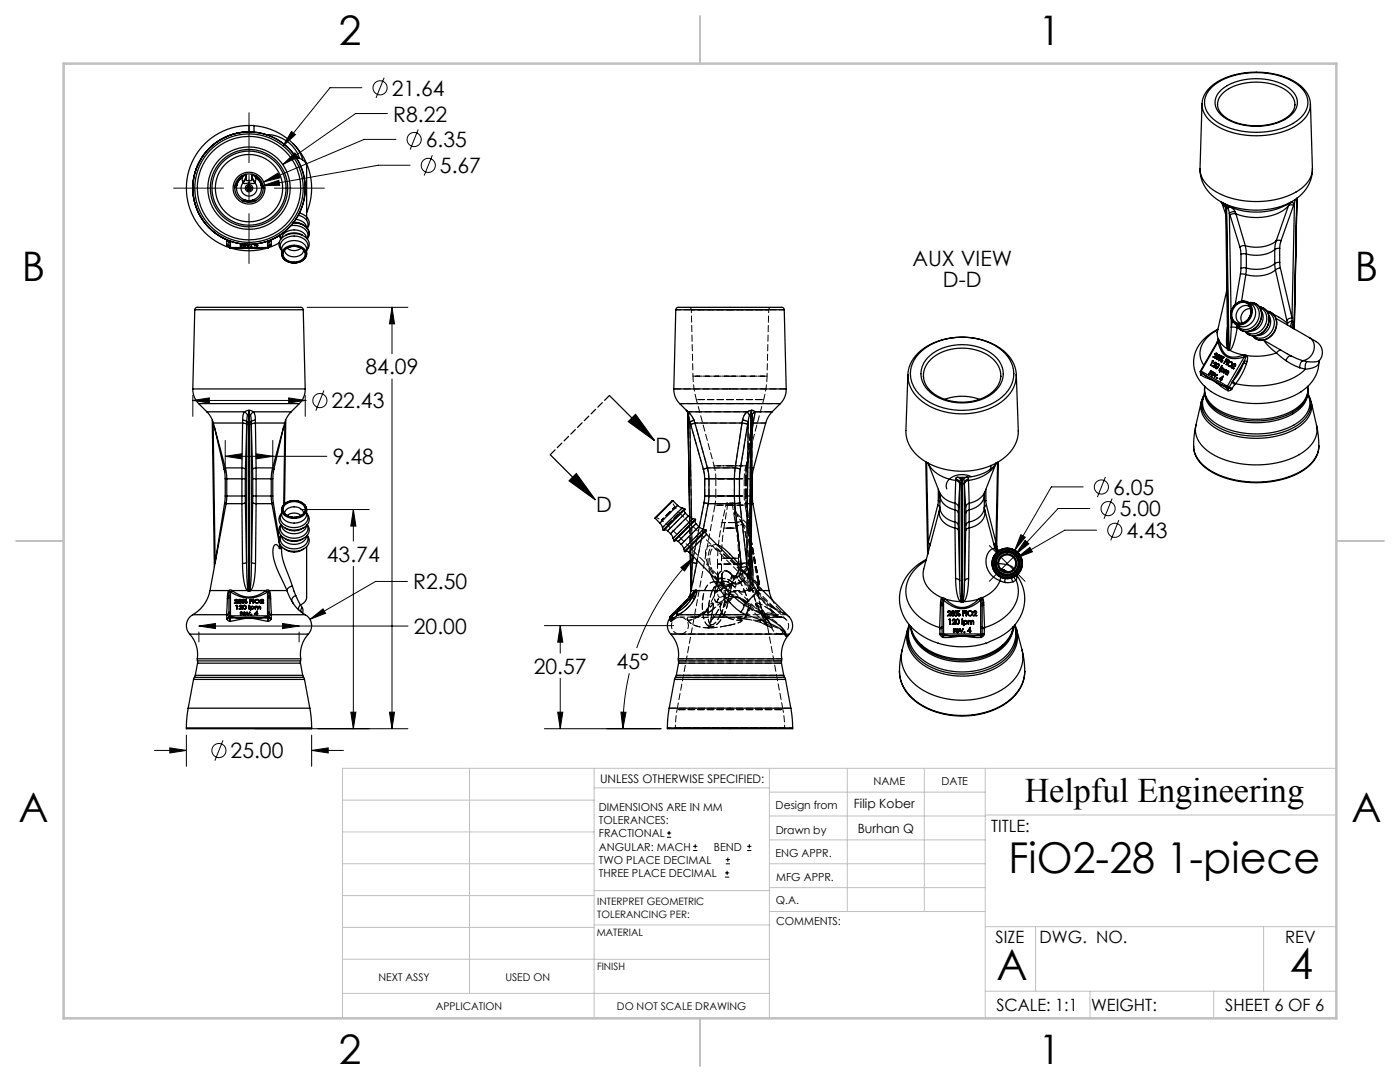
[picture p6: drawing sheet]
<svg xmlns="http://www.w3.org/2000/svg" width="279mm" height="216mm" viewBox="0 0 279 216" stroke-linecap="round" stroke-linejoin="round" font-family="sans-serif">
<defs><g id="words">
<g font-size="8.5">
<text x="201.3" y="174.2">FiO2-28 1-piece</text>
<text x="198.9" y="195.5">A</text>
<text x="257.4" y="195.4">4</text>
</g>
<g font-size="8.1">
<text x="67.6" y="8.9">2</text>
<text x="207.3" y="8.9">1</text>
<text x="4.4" y="56.2">B</text>
<text x="270.4" y="56.2">B</text>
<text x="3.7" y="164.1">A</text>
<text x="269.7" y="164.1">A</text>
<text x="67.6" y="212.4">2</text>
<text x="207.3" y="212.4">1</text>
</g>
<text font-size="6.9" x="204.5" y="160.1">Helpful Engineering</text>
<g font-size="4.2">
<text x="78.2" y="19.1">21.64</text>
<text x="78.5" y="24.3">R8.22</text>
<text x="85" y="29.4">6.35</text>
<text x="87.8" y="34.6">5.67</text>
<text x="182.1" y="53.1">AUX VIEW</text>
<text x="188.2" y="57.3">D-D</text>
<text x="73" y="74.7">84.09</text>
<text x="66.2" y="81.5">22.43</text>
<text x="66.4" y="92.7">9.48</text>
<text x="130.8" y="90.3">D</text>
<text x="222.1" y="98.7">6.05</text>
<text x="119" y="102.1">D</text>
<text x="223.5" y="103">5.00</text>
<text x="224.8" y="107.4">4.43</text>
<text x="65.2" y="112.1">43.74</text>
<text x="82.5" y="117.6">R2.50</text>
<text x="82.6" y="126.5">20.00</text>
<text x="106.5" y="134.5">20.57</text>
<text x="123.1" y="133.4">45°</text>
<text x="46" y="151.3">25.00</text>
</g>
<g font-size="3.4">
<text x="197.8" y="166">TITLE:</text>
<text x="198.7" y="188.1">SIZE</text>
<text x="207.5" y="188.1">DWG. NO.</text>
<text x="256.5" y="188.2">REV</text>
<text x="198.8" y="201.7">SCALE: 1:1</text>
<text x="217.7" y="201.8">WEIGHT:</text>
<text x="244.5" y="201.7">SHEET 6 OF 6</text>
</g>
<g font-size="2.5">
<text x="170.4" y="161.3">Filip Kober</text>
<text x="171.2" y="166.3">Burhan Q</text>
</g>
<text font-size="2.4" x="119.8" y="156.2">UNLESS OTHERWISE SPECIFIED:</text>
<g font-size="2.2">
<text x="119.5" y="161.8">DIMENSIONS ARE IN MM</text>
<text x="154.8" y="161.4">Design from</text>
<text x="174.3" y="156.7">NAME</text>
<text x="187.9" y="156.7">DATE</text>
<text x="119.5" y="164.4">TOLERANCES:</text>
<text x="119.5" y="167.1">FRACTIONAL</text>
<text x="154.9" y="166.3">Drawn by</text>
<text x="119.5" y="169.7">ANGULAR: MACH</text>
<text x="119.5" y="172.4">TWO PLACE DECIMAL</text>
<text x="142.5" y="169.7">BEND</text>
<text x="154.8" y="171">ENG APPR.</text>
<text x="119.5" y="175">THREE PLACE DECIMAL</text>
<text x="154.9" y="175.7">MFG APPR.</text>
<text x="154.9" y="180.4">Q.A.</text>
<text x="154.9" y="184.6">COMMENTS:</text>
</g>
<g font-size="2.1">
<text x="75.5" y="195.7">NEXT ASSY</text>
<text x="100.9" y="195.7">USED ON</text>
<text x="86.9" y="201.5">APPLICATION</text>
<text x="123.1" y="201.6">DO NOT SCALE DRAWING</text>
</g>
<g font-size="2">
<text x="119.2" y="180.6">INTERPRET GEOMETRIC</text>
<text x="119.2" y="183.1">TOLERANCING PER:</text>
<text x="119.1" y="186.7">MATERIAL</text>
<text x="119.1" y="193.5">FINISH</text>
</g>
</g></defs>
<g fill="none" stroke="#000" stroke-width=".2">
<path d="M72.2 17.5h-6.3l-9.4 11.6M76.7 15.5l-1.7 4M34.7 37.5h9.9M47.2 37.5h5M49.7 22.5v10M49.7 35v5.1M52.5 37l3.1-1 .2 1zM52.6 36.3l2.9-1.8 .4 1zM54.8 37.5h9.9M56.4 32.8l2.4-2.3 .6 .9zM58.2 26.2l.8 .7-2.5 2.2zM77.3 22.7h-6.3l-14.6 10.1"/>
<path d="M79 27.8h-6.3l-20.1 8.5M81.8 33h-6.3l-23 4M83.5 25.8l-1.7 4.1M86.3 31l-1.6 4M49.7 42.6v10M38.5 78.9v4.2M38.5 79.9h22.4M38.5 79.9l3.3-.5v1zM57.6 79.4l3.3 .5-3.3 .5zM60.9 78.9v4.2M60.9 79.9h.1M61.3 61.3h20.1"/>
<path d="M64.6 77.9l-1.6 4M78.2 61.3v9.3M78.2 75.6v69.8M78.2 61.3l.5 3.3h-1zM45 87.9v6.4M45 91.1h20.2M45 91.1l3.3-.6v1.1zM51.1 90.5l3.3 .6-3.3 .5zM54.4 87.9v6.4M216.2 97.2h-6.4l-7.3 12.6M220.6 95.2l-1.6 4M222 99.5l-1.7 4"/>
<path d="M60 101.7h13.7M70.5 101.7v6.3M70.5 113v32.4M70.5 101.7l.5 3.3h-1zM81.3 116h-6.3l-13.1 7.6M135.9 113.2l2.6-2-1.9 2.7zM138.5 111.2a48.4 48.4 0 0 0-11.4 18.1M197.4 108.9l7.2 7.1M202.9 111.3l2.6-2.1 .5 .9zM203.7 106.7l.9 .5-2.1 2.6zM204.6 108.9l-7.2 7.1M204.6 107.8l.7 .7-2.6 2.1z"/>
<path d="M217.5 101.5h-6.3l-8.5 9.1M218.8 105.8h-6.3l-9.6 5.5M223.3 103.8l-1.6 4M39.7 126.1v2M39.7 124.9h41.7M39.7 124.9l3.3-.5v1zM56.4 124.4l3.3 .5-3.3 .5zM59.7 126.1v2M61.9 123.6l2.6-2.1 .5 .9zM108.6 124.8h25.8M111.8 124.8v5.5M111.8 135.4v10"/>
<path d="M111.8 124.8l.5 3.3h-1zM125.6 134.3a48.4 48.4 0 0 0-1.3 11.1M30.8 149.7h6.4M33.9 149.2l3.3 .5-3.3 .5zM37.2 146.7v6.2M44.5 147.7l-1.6 4.1M51 145.4h30.4M62.2 146.7v6.2M62.2 149.7h6.3M62.2 149.7l3.3-.5v1zM70 142.1h1l-.5 3.3zM77.7 142.1h1l-.5 3.3z"/>
<path d="M108.6 145.4h23.3M111.3 142.1h1l-.5 3.3zM123.9 142.1h1l-.6 3.3zM133.1 167.1h.8M133.1 166.2h.8M133.5 165.8v.8M138.3 169.7h.9M138.3 168.9h.9M138.8 168.5v.8M144.7 175h.8M144.7 174.2h.8M144.8 172.4h.9"/>
<path d="M144.8 171.5h.9M145.1 173.8v.8M145.3 171.1v.8M149.1 169.7h.9M149.1 168.9h.9M149.5 168.5v.8"/>
<circle cx="75.9" cy="17.5" r="1.41"/>
<circle cx="82.7" cy="27.8" r="1.41"/>
<circle cx="85.5" cy="33" r="1.41"/>
<circle cx="63.8" cy="79.9" r="1.41"/>
<circle cx="219.8" cy="97.2" r="1.41"/>
<circle cx="221.1" cy="101.5" r="1.41"/>
<circle cx="222.5" cy="105.8" r="1.41"/>
<circle cx="43.7" cy="149.8" r="1.41"/>
</g>
<g fill="none" stroke="#000" stroke-width=".25">
<path d="M241.8 17.4a14.4 14.4 0 0 1 12-2.6 9.5 9.5 0 0 1 6.7 3.8 3.9 3.9 0 0 1-.9 4.9 14.4 14.4 0 0 1-12 2.6 9.5 9.5 0 0 1-6.7-3.8 3.9 3.9 0 0 1 .9-4.9zM243.6 18a11.9 11.9 0 0 1 10.4-1.9 6.1 6.1 0 0 1 4.9 3.9 3.8 3.8 0 0 1-2.4 3.8 12.6 12.6 0 0 1-12.3-.4 3.3 3.3 0 0 1-.6-5.4zM47 37.1l-.1 .3M47 37.1h-.1M47.3 36.9l-.4 .6M47.3 36.9l-.3 .2M47.3 36.7l-.3 .4M47.8 35.5l-.4 .9-.4 .5M48 35.3v.2M48 35.5l-.1 .3M48 35.5l-.2 .4M48.1 35.2l-.1 .3"/>
<path d="M48.2 35.1l-.2 .6M48.3 35.5a2.5 2.5 0 0 0-.5 3.7 2.5 2.5 0 0 0 3.8 0 2.5 2.5 0 0 0-.5-3.7M48.3 35.5l.2 .8M48.4 35l-.1 .5M48.5 36.3v.2M48.5 36.5a1.59 1.59 0 0 0 .1 2.2 1.59 1.59 0 0 0 2.2 0 1.59 1.59 0 0 0 0-2.2M48.5 36.5l.3 .1 .9-.1M48.8 34.8l-.5 .7M49 39.9l-.7 .1M49.1 40l-.3 .1M49.1 34.9a1.89 1.89 0 0 1-.6 1.4M49.1 34.8v.1"/>
<path d="M49.1 34.9v.4M49.1 35.3l-.2 .6-.4 .6M49.1 35.3l.1 .6a.32 .32 0 0 0 .5 .1M49.4 37.9h.6M49.6 37.1l-.3 .5M49.7 25a12.5 12.5 0 0 0-12.3 10.6 12.5 12.5 0 0 0 8.4 13.8M49.7 36v.5M49.7 26.3a11.2 11.2 0 0 0-11 9 11.2 11.2 0 0 0 6.5 12.5M49.7 25h1v1.4M49.7 25v1.3M49.7 26.3l.1 .1M49.7 26.3l.2 .1"/>
<path d="M49.8 37.1l.3 .5M50.3 35.3l.2 .6 .3 .6M50.3 35.3l-.1 .7h-.5M50.3 34.9a1.89 1.89 0 0 0 .6 1.4M50.3 34.8v.1M50.3 34.9v.4M50.3 40l.3 .1M50.4 39.9l.7 .1M50.5 34.8l.6 .7M50.7 25.1a12.5 12.5 0 0 1 7.8 3.6M50.8 36.5l-.2 .1-.9-.1M50.9 36.3l-.1 .2"/>
<path d="M50.9 35l.2 .5M51.1 35.5l-.2 .8M51.2 35.1l.2 .6M51.3 35.2l.1 .3M51.4 35.5l.1 .3M51.4 35.5l.2 .4M51.4 35.3v.2M51.6 35.5l.2 .7 .6 .7M52.1 36.8l.3 .3M52.1 36.9l.3 .2M52.1 36.9l.4 .6M52.4 37.1l.1 .3"/>
<path d="M52.4 37.1h.1M53.1 26.9a6.8 6.8 0 0 1 6.6 4.7M58.5 28.7a12.5 12.5 0 0 1 2.7 13.7M58.5 28.7a6.9 6.9 0 0 1 1.9 3.2M59.1 31.5a2.12 2.12 0 0 1 2.1 1.7v10.8M239.5 33.6a5.7 5.7 0 0 0 3.7 5 17.4 17.4 0 0 0 16-.6 5.2 5.2 0 0 0 2.7-4.4M239.5 33.6a8.1 8.1 0 0 0 6.2 7.5 16 16 0 0 0 12.1-.8M239.9 20.7a5.4 5.4 0 0 0 3.5 4.7 16.8 16.8 0 0 0 15.5-.5 5 5 0 0 0 2.6-4.1M239.9 20.7l-.4 12.9M239.9 20.7h.1M239.9 20.7a6.4 6.4 0 0 1 4.5-5.1 16.5 16.5 0 0 1 14.7 1.2 5.2 5.2 0 0 1 2.4 4M243 20.9a4.1 4.1 0 0 1 2.8-3.5 11.8 11.8 0 0 1 11.2 .8l.7 .7 .5 .8 .2 1.2"/>
<path d="M243 20.9h.1M243 20.9a4 4 0 0 0 3 3.3 12.2 12.2 0 0 0 11-.9 3.2 3.2 0 0 0 1.4-2.4M258.4 20.9h.1M258.5 39.8l-.2 .8M258.8 39.6l-.5 25.5M261.5 20.8l.4 12.8M261.9 33.6a7.4 7.4 0 0 1-4.1 6.7M45.2 47.8v.2M45.2 47.8h.1M45.2 48l.5 .4M45.2 48l.1 .8M45.3 48.8l.4 .4"/>
<path d="M45.3 48.8h.1M45.3 48.8v.1M45.3 48.9l.4 .3M45.3 48.9l.4 .2M45.7 48v.1M45.7 49.1h.1M45.7 49.1v.1M45.7 49.2l.3 .3M45.7 48v1.2M45.7 49.2l.3 .2M46 49.5h.6M46 49.4v.1"/>
<path d="M46 48.1v1.3M46 49.5h7.4M46 49.4h7.4M46 49.5h.1M46.1 49.5a12.5 12.5 0 0 0 7.2 0M47.1 49.5l1.8 .1M47.3 49.5l1.6 .1M47.7 49.5h.1M47.9 49.5l1 .1M47.9 49.5h.1M48 49.1h.1M48.1 48.8v.2"/>
<path d="M48.2 48.7l-.1 .1M48.2 48.7h.1M48.2 48.7h-.2v.5l.1-.4M48.3 48.7h.1M48.4 48.9l.1 .1M48.4 40.1h.4M48.5 48.8h.1M48.5 48.8l-.1 .3 .4 .1M48.5 48.9l.2 .2M48.5 48.8v.1M48.6 48.8l-.1 .1h.5M48.7 49.1h.4l-.3 .1"/>
<path d="M48.8 49.1v.1M48.8 40.1h-.1M48.8 48.7l-.2 .1M48.8 48.7l.2 .2M48.8 48.7h.1M48.8 40.2l1-.1 .8 .1M48.9 49.6h1.6M49.1 48.8v.1h-.6M49.1 48.8l-.1 .1M49.3 48.8l.3 .4M49.6 49.2h.1M49.6 49.1l-.2-.3 .2 .3"/>
<path d="M49.6 49.1h.1M49.6 49.1v.1M49.8 48.8l-.2 .3M49.9 48.8l-.3 .4M50.2 49.1v.1M50.5 49.5v.1M50.5 49.5h1.1l-1.1 .1M50.6 40.1l.2 .1M50.9 48.9h.1M50.9 40.1h-.3M50.9 48.8v.2M51.1 48.7l-.3 .3h.6h-.1"/>
<path d="M51.2 48.7l-.3 .3M51.3 48.6v.6l-.1-.2h-.3M52.3 49.5l-1.8 .1M53.4 49.4v.1M53.4 48.1v1.3M53.4 49.5h.1M53.4 49.5h-.6M53.7 49.2l-.3 .3M53.7 49.2l-.3 .2M53.7 48v1.2M53.7 49.1v.1M53.7 49.1h.1"/>
<path d="M53.7 48v.1M54.1 48.9l-.4 .3M54.1 48.9l-.4 .2M54.1 48.8l-.4 .4M54.1 48.8v.1M54.1 48.8h.1M54.2 48l-.5 .4M54.2 48l-.1 .8M54.2 47.8v.2M54.2 47.8h-.1M55.7 47l.4 .7M55.7 48.5l-2.1 .9"/>
<path d="M55.8 47l-1.6 .8M55.9 46.9l.2 .7M56.2 50.7a2.4 2.4 0 0 0 3.1 1.7 2.03 2.03 0 0 0 1.9-1.7M56.2 50.7a2.48 2.48 0 0 1 3.3-1.7 1.93 1.93 0 0 1 1.7 1.7M56.2 50.7v-.9a2.4 2.4 0 0 1 3.1-1.8 2.03 2.03 0 0 1 1.9 1.8v.9M56.2 49.9a1.72 1.72 0 0 1 1.3-2.6 3.1 3.1 0 0 1 3.9 1.4v.6l-.2 .6M56.2 49.9a1.79 1.79 0 0 1 .8-2.9 3.5 3.5 0 0 1 4.6 1.2l.1 .9-.5 .8M56.2 47.5a2.75 2.75 0 0 1 4.3-1.1l.5 .5 .2 .6M56.7 49.8a2.8 2.8 0 0 1 4.4 .7 2.02 2.02 0 0 1-2.4 2 2.14 2.14 0 0 1-2.4-1.7zM56.8 49.9a2.7 2.7 0 0 1 4.2 .6 1.72 1.72 0 0 1-1.9 1.9 2.26 2.26 0 0 1-2.7-1.6zM56.8 49.9a2.03 2.03 0 0 0 3.2 1l.4-.4 .2-.6M56.9 49.8a2.54 2.54 0 0 1 4 .7 1.87 1.87 0 0 1-2.2 1.8 1.79 1.79 0 0 1-2.1-2z"/>
<path d="M57 46.9a3.3 3.3 0 0 1 3.4 0M57.3 49.5a2.15 2.15 0 0 0 2.8 0M58 45a2.75 2.75 0 0 1 3.5 1.9l-.2 .7M58.5 44.5a2.64 2.64 0 0 1 3.2 2.4l-.4 .8M58.6 44.4a2.57 2.57 0 0 1 3 2.3l-.4 .9M58.6 44.3l1.1 .2 .7 .3M59 43.8a2.19 2.19 0 0 1 2.2 1.6M59.5 42.9a1.91 1.91 0 0 1 1.8 2.6M59.8 42.5a1.99 1.99 0 0 1 1.5 3.1M243.6 40.2l1 .6M244.3 40.7l.1 .1M244.4 40.8l.2 .5"/>
<path d="M244.4 40.8l.2 .6M244.5 40.8l.2 .4M244.6 40.8l.8 .4M244.6 40.8l.2 .4M244.6 41.4l-.8-1 .8 2.5M244.6 41.4l.4 26.7M244.6 41.3v.1M244.6 41.4h.1M244.7 41.2h.1M244.7 41.2l-.1 .1M244.7 41.2l.4 28.4M244.8 41.2l.2 .3"/>
<path d="M244.8 41.2l.5 28.5M244.8 57.9l-1.8 8.1M245 41.5l.3 1.1M245.3 42.6l.2 .3M245.3 42.6l.4 19.6M245.4 41.2l.7 .5 .4 .6M245.4 41.2l-.4 .3M245.5 42.9l1.9 6.4M246.5 42.3a1.23 1.23 0 0 0-1.2 .3M246.5 42.3l.2 .4M246.7 42.7l-.6-.1-.6 .3M246.7 42.7l1.8 6.3"/>
<path d="M247.4 49.3l.3 1.4M247.6 54.7l1 .1M247.6 54.7l-1.1 6.1M247.7 53.6l-.1 1.1M247.7 50.7v2.9M248.5 49h-.5l-.6 .3M248.5 49l.2 1.7M248.6 54.8l-.8 5.3M248.7 50.7h-1M248.7 53.5l-1 .1M248.7 53.5l-.1 1.3M248.7 50.7v2.8"/>
<path d="M254.4 49.8a6.6 6.6 0 0 1-5.7 .9M254.4 52.6a6.6 6.6 0 0 1-5.7 .9M254.4 52.6l.1 1.3M254.4 49.8v2.8M254.5 53.9a6.8 6.8 0 0 1-5.9 .9M254.5 53.9l2.3 10M254.7 48.1a7 7 0 0 1-6.2 .9M254.7 48.1l-.3 1.7M255.4 52.4l.1 1.1M255.4 49.6l-1 .2M255.4 52.4l-1 .2M255.4 49.6v2.8"/>
<path d="M255.5 53.5l-1 .4M255.5 53.5l2.3 9.9M255.7 48l-.6-.1-.4 .2M255.7 48l-.3 1.6M257.1 41.1a9.5 9.5 0 0 1-8.6 2.1l-1.8-.5M257.1 41.1l-2.4 7M257.3 40.6l-.2 .5M257.4 40.5l-.1 .1M257.8 40.2a13.2 13.2 0 0 1-12.4 1M258.2 40.9h-.6l-.5 .2M258.2 40.9l-2.5 7.1M258.3 40.6a.89 .89 0 0 0-1 0"/>
<path d="M258.3 40.6l-.5 22.8M258.3 40.6l-.1 .3M38.5 77.6a4 4 0 0 0 1.1 2.9M38.5 77.6h22.4M38.9 61.8v-.2a.64 .64 0 0 1 .8-.3h20.3l.4 .2 .1 .3M38.9 61.8h21.6M38.9 61.8l-.4 15.8M60.5 61.8l.4 15.8M60.9 77.6a4 4 0 0 1-1.2 2.9M121.6 78.9l9 9M134.5 77.6a4 4 0 0 0 1.1 2.9M134.5 77.6h22.4"/>
<path d="M134.9 61.8v-.2a.64 .64 0 0 1 .8-.3h20.3l.4 .2 .1 .3M134.9 61.8h21.6M134.9 61.8l-.4 15.8M156.5 61.8l.4 15.8M156.9 77.6a4 4 0 0 1-1.2 2.9M181.2 74.7a7.8 7.8 0 0 1 5.6-6.5 13.9 13.9 0 0 1 14.1 2.3 6.3 6.3 0 0 1 1.9 4.2M181.2 74.7l-.4 11.2a7.4 7.4 0 0 0 4.6 6.6 14.6 14.6 0 0 0 15.3-1.4 6.6 6.6 0 0 0 2.5-5.2l-.4-11.2M181.2 74.7a7.3 7.3 0 0 0 4.9 6.7 13.9 13.9 0 0 0 14.8-2.1 6.2 6.2 0 0 0 1.9-4.6M183.4 70.6a13.1 13.1 0 0 1 14.3-2.1 6.9 6.9 0 0 1 4.6 6.8 7.7 7.7 0 0 1-5.5 5.8 13 13 0 0 1-13.4-2.5 5.6 5.6 0 0 1 0-8zM184.3 75.1a5.2 5.2 0 0 0 3.7 4.4 9.8 9.8 0 0 0 10.6-1.8 4.2 4.2 0 0 0-1.1-6.6 9.8 9.8 0 0 0-12.1 1l-.8 1.4-.3 .9v1M185.1 71.4a10.3 10.3 0 0 1 13.8 0 4.6 4.6 0 0 1-1.1 7.3 10.5 10.5 0 0 1-12.7-.9 4.4 4.4 0 0 1 0-6.4zM188.6 79.7a10.2 10.2 0 0 1 6.9 0"/>
<path d="M239.5 74.1l.1 .1M239.6 74.1l.1 .3M239.6 74.3l.1 .6M239.6 74h.1M239.6 74v.1M239.6 74.2l.1 .2M239.6 74.2l.9 .7M239.6 74.4l.1 .5M239.7 74.4v.5M239.7 74.4l.8 .5M239.7 74l-.1 .2M239.7 74l5.2 3.1"/>
<path d="M239.7 74.9l2 .8M240.2 79.1a4.2 4.2 0 0 0 1.5 5.2 15.7 15.7 0 0 0 12.5 2.4 10 10 0 0 0 6.8-4 3.8 3.8 0 0 0 .2-3.6M240.2 79l-.5 1.2M240.4 78.2l-.3 1.4a4.5 4.5 0 0 0 2.2 4.6 16.3 16.3 0 0 0 16.5 .2 4.8 4.8 0 0 0 2.2-6.2M240.4 78.6a5.9 5.9 0 0 0 4.3 4.6 16 16 0 0 0 13.8-.9 5 5 0 0 0 2.5-3.6M240.5 74.9l1.2 .6M240.5 74.9l1.2 .8M240.6 79.2v.1M241.6 74.1v-.1l-.3 .6 .5-.5M241.6 74.1h.3M241.6 74.1v.1M241.7 75.7l1 .7"/>
<path d="M241.7 75.5v.2M241.7 75.5l1.1 .7M241.7 74.5a.27 .27 0 0 0 0 .4 .27 .27 0 0 0 .4-.1l-.3 .1M241.8 74.1v.1M241.8 74.8l.1 .2M241.8 74.5v.4M241.8 74.9h.3M241.9 74.1l-.1 .1M241.9 74.1h-.1M241.9 74.5h-.1M241.9 74.3a.3 .3 0 0 1 .4 .1 .3 .3 0 0 1-.1 .4l-.5-.3M241.9 74.3l-.2 .2"/>
<path d="M241.9 74.3h.3M242.1 72l-.5 .9 .4-.8M242.1 72h-.2l.2 .1M242.1 72l-.1 .1M242.1 74.4l.2 .1M242.1 74.4l.1 .3M242.1 74.4h-.3l.5 .3M242.4 72.9l-.5 .2 .5 .2-.3-.2M242.4 72.9h.1M242.5 75.1h.1M242.5 74.5v.6l.5-.3-.6 .5zM242.5 75.1v.1"/>
<path d="M242.5 71l-.4 .2 .4 .3-.2-.3M242.5 71l.1 .1M242.6 72.4l-.3 .1a.24 .24 0 0 1 .4-.2 .24 .24 0 0 1 0 .4M242.6 72.4l.1 .3M242.6 72.4l.2 .1M242.6 72.3l-.1 .1M242.7 73.4l.1 .2M242.7 72.7l-.3 .2M242.7 72.7h.1M242.7 72.9l-.1 .4 .1 .2h.2l.3-.3M242.7 72.9l.2-.2 .3-.1 .1 .2-.1 .4M242.7 72.9v.1"/>
<path d="M242.7 73.4l.2 .1M242.7 72.7l-.7 .4M242.7 76.4l2.4 1.6M242.7 76.4l1.3 .5M242.7 71.3a.28 .28 0 0 0 .1 .4 .28 .28 0 0 0 .4-.1M242.7 71.3h.1M242.7 73v.4M242.8 75.4l.1 .1M242.8 70.6l-.3 .1a.27 .27 0 0 1 .3-.2 .27 .27 0 0 1 .2 .3 .27 .27 0 0 1-.3 .2l-.5 .3M242.8 70.6v.2M242.8 70.6l.1 .1M242.8 76.2l-.1 .2"/>
<path d="M242.8 76.2l1.2 .7M242.8 70.5l-.1 .1M242.8 71.5l.1 .2M242.8 71.3l.1 .3M242.8 70.8l-.3 .2M242.8 70.8l.1 .1M242.9 75.5h.1M242.9 71.6l.2 .1M242.9 75.4v.1M243 73.4h-.3M243 73.4h.1M243 66l-.2 .4"/>
<path d="M243 66l-.1 .8 .2 .9M243 71.1l-.3 .2M243 71.1l.1 .1M243 70.9a.24 .24 0 0 1 .4-.1 .24 .24 0 0 1 0 .3M243 70.9v.2M243 70.9h.1M243 65.8a5.5 5.5 0 0 0-3.5 5.2l.3 1 .4 .9M243.1 65.7a7.4 7.4 0 0 0-4.8 7.5 8.5 8.5 0 0 0 6 6.2 18.4 18.4 0 0 0 15.4-1.2M243.1 68l-3.5 6M243.1 68.2v.1M243.1 68.2l-3.4 5.8M243.1 68v.2"/>
<path d="M243.1 68h.1M243.1 68.3a3.7 3.7 0 0 0 2.5 3.2h1.3l1.4-.3M243.1 70.9l.1 .3M243.1 71.1v.1M243.1 71.2l.2 .2M243.1 71.2l.1 .3M243.1 71.2l-.3 .1M243.1 73.2l-.1 .2M243.1 73.2h.1M243.1 71.2h-.1M243.1 67.7v.3M243.1 67.7l-.2 .5"/>
<path d="M243.1 72.7l-.4 .3M243.1 72.7v.5M243.1 72.7l.2 .1M243.1 67.7l.2 .3M243.1 67.7h.1M243.2 71.2h.1M243.2 71.5l-.3 .1M243.2 71.5v.1M243.3 72.7h-.3M243.3 70.9l.2 .1M243.3 70.9l.1 .2M243.3 70.9h-.2"/>
<path d="M243.3 68l-.2 .2M243.3 68v.1M243.3 68.1l.7 .8 1 .7M243.3 68.1l-.2 .2M243.3 68.1a3.5 3.5 0 0 0 2 3l1.2 .2 1.7-.5M243.4 71.1l-.2 .1M243.4 71.1h.1M243.4 70.8l-.2 .1M243.4 71.1l-.2 .2v.3M243.5 75.5l-.1 .1M243.5 71.2a.19 .19 0 0 0 .1 .3 .19 .19 0 0 0 .3-.1M243.5 71.2h.1"/>
<path d="M243.6 71.4v.1M243.6 71.2v.2M243.6 73.9a.31 .31 0 0 0 .3 .3 .31 .31 0 0 0 .3-.2M243.6 73.9l.3 .3M243.6 71.4l.2 .1M243.6 71.9a.19 .19 0 0 1 .3-.1 .19 .19 0 0 1 .1 .3M243.6 71.9a.19 .19 0 0 0 .1 .3 .19 .19 0 0 0 .3-.1M243.6 71.9h.1M243.7 75.7l-.1 .3 .1-.2M243.7 73.9h.1M243.7 72.1v.1M243.7 71.9v.2"/>
<path d="M243.7 72.1l.2 .1M243.8 71.1v.2M243.8 71.1l-.2 .1M243.8 71.1l.1 .2M243.8 73l-.4 .9zM243.8 74.1l.2 .1M243.8 71.3l-.2 .1M243.8 71.3l.1 .1M243.9 73.5a.31 .31 0 0 1 .3 .1 .31 .31 0 0 1 0 .4M243.9 73.5v-.2l-.5 .9 .2-.3M243.9 73.5h.1M243.9 71.1h-.2"/>
<path d="M243.9 71.1l-.4 .1M243.9 71.1l.1 .1M243.9 71.2v.1M243.9 71.9v.1M243.9 71.9h-.2M243.9 71.9h.1M243.9 73.5v.1M243.9 71.2v.2M243.9 72l-.2 .1M243.9 72l.1 .1M243.9 71.3h.2M244 76.9l.9 .3"/>
<path d="M244 76.9l.9 .6M244 71.8l-.1 .1M244 71.2l.3 .1-1.1 .6 .9-.6M244 71.2l.3 .1M244 75.2l-.5 .3M244.1 73.6l.2 .1M244.1 73.6l.1 .3M244.1 73.6a.29 .29 0 0 0-.4 .1 .29 .29 0 0 0 .1 .4M244.1 75.1l-.8 .4 .5 .3-.3-.3M244.1 75.1h.1M244.1 75.1l-.4 .6 .3-.4M244.1 71.3l.1 .1"/>
<path d="M244.2 73.9l-.4 .2M244.2 73.9v.1M244.2 73.5l-.2 .1M244.5 73.9v-.2l-.3 .7 .3-.4 .2-.1M244.5 73.9h.1M244.6 73.9h-.1M244.6 72l.2 .3-.2-.2M244.7 73.8l.2 .3M244.7 73.8l-.2 .1M244.7 73.8l.1 .1M244.7 74.2l.1 .1M244.7 73.9v.3"/>
<path d="M244.7 73.9l.2 .1M244.7 71.6l.4 .2-.3-.1-.5 .8zM244.8 73.9h-.1M244.8 73.9h.1M244.8 71.7v.1M244.9 74.1h.1M244.9 77.2l.4 .1M244.9 77.2v.3M244.9 74.1v.1M244.9 77.5l.2 .5M244.9 77.1l.4 .2M244.9 77.1v.1"/>
<path d="M245 65.4l-.2 2.6 .2 1.6M245 69.6l.1 .2M245 68v.1M245 68.1l.1 1.4M245.1 72.1l-.3 .7zM245.1 74.4l-.2 .4 .2-.3M245.1 74.4v.1M245.1 69.5v.1M245.1 69.5l-.1 .1M245.1 74.1l-.3 .1-.2 .4 .1-.4M245.1 74.1v.3M245.1 74.1l.1 .1"/>
<path d="M245.1 74.1h.1M245.1 69.8l.2 .1M245.1 69.6l.2 .1M245.1 69.6v.2M245.1 74.1v.4M245.1 74.1h-.2M245.1 72.4a.44 .44 0 0 1 .7-.2 .44 .44 0 0 1 .1 .7M245.1 72.4a.44 .44 0 0 0 .2 .7 .44 .44 0 0 0 .6-.2M245.1 72.4l.1 .1M245.1 71.9l.2 .1M245.1 71.9l.1 .1M245.2 72.8l.2 .4"/>
<path d="M245.2 72.5l-.1 .3 .2 .2M245.2 77.4l.6 .3M245.2 77.4l-.1 .6M245.2 77.4l-.3 .1M245.2 72h.1M245.3 77.3l.6 .3M245.3 77.3l-.1 .1M245.3 69.7v.2M245.3 71.9l-.1 .1M245.3 77.3l.6 .2M245.3 77.3h.1M245.3 73l.3 .1"/>
<path d="M245.3 69.7h.1M245.3 69.7l.1 .2M245.4 69.9l1.3 .6 1.5 .3M245.4 69.9h-.1M245.6 72.2h.2M245.7 63.6v1.7M245.7 72.3l.2 .2-.1 .3M245.7 72.3h-.3l-.2 .2M245.7 72.3l.3 .2M245.7 65.3l-.4 4.4M245.7 65.3l1.2 .1M245.8 77.7l-.3 .2-.4 .1"/>
<path d="M245.8 72.8l-.2 .2h-.3M245.8 72.8l.1 .1M245.9 77.6l-.1 .1M245.9 76.3l.5 .4M245.9 76.3l-.6 1M245.9 77.5v.1M245.9 64l-.2 1.3M246.1 76l.5 .6M246.1 76l-.2 .3M246.2 73.1l-.5 .2 .5 .3-.3-.3M246.2 73.1l.1 .1M246.4 72.7l-.2 .1a.24 .24 0 0 1 .3-.2 .24 .24 0 0 1 .1 .4"/>
<path d="M246.4 72.7l.1 .2M246.4 72.7l.2 .1M246.4 76.7l-.5 .8M246.5 72.6l-.2 .1M246.5 72.9l-.3 .2M246.5 72.9v.1M246.6 73l-.8 .4M246.6 61a1.77 1.77 0 0 1 2.4-.4 1.77 1.77 0 0 1 .4 2.5 1.95 1.95 0 0 1-3.2 .8 2.33 2.33 0 0 1 .4-2.9zM246.6 60.7a1.89 1.89 0 0 1 2.5-.2 1.89 1.89 0 0 1 .5 2.5 2.21 2.21 0 0 1-3.4 1.3 2.5 2.5 0 0 1 .4-3.6zM246.6 76.6l-.2 .1M246.6 60.8a1.82 1.82 0 0 1 2.5-.3 1.82 1.82 0 0 1 .4 2.5 2.06 2.06 0 0 1-3.5 .9 2.46 2.46 0 0 1 .6-3.1zM246.9 65.4a11.4 11.4 0 0 1-1.2 4.2l-.3 .3"/>
<path d="M246.9 65.2v.2M248.2 70.8l.1 .4M248.2 72.4a12.1 12.1 0 0 1-2.1 3.6M248.2 72.4l.5 .2M248.2 70.8h.3l.3 .2M248.2 70.8h.1M248.3 71.2l-3.4 5.9M248.3 71.2h.1M248.3 72l.6 .1M248.3 72l-2.4 4.3M248.3 72l-.1 .4M248.6 71.2h-.3"/>
<path d="M248.6 71.2h.1M248.6 71.2l-.3 .8M248.7 72.6a13 13 0 0 1-2.1 4M248.8 71l-.2 .2M248.8 71h.1M248.9 71l.1 .6-.1 .5M248.9 71l-.3 .2M248.9 72.1l-.2 .5M249 60.3a2.55 2.55 0 0 0-3 1.1 2.55 2.55 0 0 0 .5 3.2M249 60.3a2.55 2.55 0 0 1 .5 3.2 2.55 2.55 0 0 1-3 1.1M249 60.3a2.57 2.57 0 0 1 1.6 2.6 2.57 2.57 0 0 1-2.1 2.3h-.4a2.48 2.48 0 0 1-1.6-.6M249.2 60.4a2.34 2.34 0 0 1 2.4 3.4 2.8 2.8 0 0 1-4.4 1.7l-.5-.8"/>
<path d="M249.3 60.5a2.22 2.22 0 0 1 1.8 3.3 2.54 2.54 0 0 1-4 1.4l-.3-.4M249.5 61.3a1.89 1.89 0 0 0-2.1 .1 1.89 1.89 0 0 0-.7 2.1l.4 .7 .6 .3M249.6 61.6a1.82 1.82 0 0 0-1.7 .9 1.82 1.82 0 0 0 .1 2M250.1 60.4a2.57 2.57 0 0 1 1.3 4 2.7 2.7 0 0 1-4.2 1.1l-.4-.6M251.4 61.2a2.54 2.54 0 0 1 1.4 4 2.65 2.65 0 0 1-4.2 1.1l-.1-.1M251.5 61.4a2.68 2.68 0 0 1 .1 4.6 2.22 2.22 0 0 1-2.8 .2M251.6 61.3a2.58 2.58 0 0 1 1.3 3.9 2.63 2.63 0 0 1-4.3 1.1M251.7 62.1a2.74 2.74 0 0 1-2.3 4M252.2 67.9l4.6 2.7M252.2 67.9l1.1 1.3 1.4 1.2M252.9 62.1a2.54 2.54 0 0 1 1.4 4 2.65 2.65 0 0 1-4.2 1l-.1-.1M253 62.3a2.68 2.68 0 0 1 .1 4.6 2.22 2.22 0 0 1-2.8 .1"/>
<path d="M253.1 62.1a2.58 2.58 0 0 1 1.3 4 2.63 2.63 0 0 1-4.3 1.1M253.2 62.9a2.74 2.74 0 0 1-2.3 4M254.2 62.8l1.5 .8 1.3 .9M254.6 63.5l6.8 3.9M254.7 70.4a12.8 12.8 0 0 1-5.9 .6M254.7 70.4l1.9 1.6M255.6 69.9l-.4 .1-.5 .4M256.6 72l2.8 1.4M256.8 70.5l.8 .5M256.8 63.9l.2 .6M257 64.5l-.1 .4M257.6 71l2.4 1"/>
<path d="M257.6 71a1.12 1.12 0 0 0-1 1M257.8 63.4l-.6 .2-.4 .3M257.8 63.4l.1 .7M257.9 64.1l.2 .3M257.9 64.1l-.9 .4M257.9 64.1l-.4 1.1M258.1 64.4l.2 .7M258.1 64.4l-.2 .5v.5M258.3 65.1v.5M258.3 65.1v.1M258.3 65.2l.5-25.6-.5 26M258.3 65.2v.5"/>
<path d="M258.3 65.2v.3M258.3 65.5h.1M258.3 65.5v.2M259.4 73.4l1.1 .3M259.7 78.1v.1M260 72a1.6 1.6 0 0 0-.6 1.4M260 72l.8 .2M260.5 73.7a14.3 14.3 0 0 1-10.6 3.3l-3.3-.4M260.8 79.2a7.6 7.6 0 0 1-5.4 4.1 15.5 15.5 0 0 1-13-1.8l-1.2-1.2-.6-1M260.8 79.2h.1M260.8 72.2a1.59 1.59 0 0 0-.3 1.5M261 77.1a4.8 4.8 0 0 1-3 4.8 15.9 15.9 0 0 1-15.1-.3 4.6 4.6 0 0 1-2.4-4.5l-.1 .9 .2 1.3"/>
<path d="M261 77.1v1l-.2 1.1M261.2 79l.5 1.2M261.4 67.4l.5 .3a2.74 2.74 0 0 1 1.3 4.4v.2M261.4 67.4a2.6 2.6 0 0 1-1.1 4.5l-.3 .1M263.2 72.3a7 7 0 0 1-3.5 5.9M263.2 72.3a1.09 1.09 0 0 1-.8 .9l-1.9 .5M263.3 71.9a3.8 3.8 0 0 1-2.5 .3M39.6 80.5h20.1M39.6 80.5l1.7 1.7M41.3 82.2a5 5 0 0 1 1.3 2.2M41.3 82.2h7.5M42.4 83.9l.4 29.2"/>
<path d="M42.5 84.3l.4 28M42.6 84.4h5.8M42.6 84.4l2.4 9M42.8 85.2l1.9 8.4M44.7 93.6l.3 1.9M45 99l-.2 1.3M45 99h.3M45 95.5h.3M45 95.5v3.5M45 93.4l.3 2.1M45 93.4h3.3M45 93.5l-.3 .1"/>
<path d="M45.3 99l-.2 1.5M45.3 95.5h3M45.3 99h3M45.3 95.5v3.5M48.3 93.4l.7 .2M48.3 93.4v2.1M48.3 95.5h.7M48.3 99v1.5M48.3 99h.7M48.3 95.5v3.5M48.4 84.4l.8 .3M48.4 84.4l-.1 9"/>
<path d="M48.4 83.8l.6 .2 .3 .2M48.4 83.8v.6M48.8 82.2l.6 .7M48.8 82.2l-.3 .6-.1 1M49 99v1.3M49 95.5v3.5M49 93.6v1.9M49.2 84.7l-.2 8.9M49.3 84.2l-.1 28.1M49.3 84.2l-.1 .5M49.4 82.9l-.1 1.3M49.7 81.9h.1"/>
<path d="M49.7 81.9l-.9 .3M49.7 81.9v.7M49.7 82.6l-.3 .3M49.7 82.6h.1M49.7 82.6l-.1 35.1M49.7 82.6l.3 .3M49.7 82.6l.1 35.1M49.7 81.9l.9 .3M50 82.9l.1 1.3M50.1 84.2l.1 28.1M50.1 84.2l.1 .5M50.2 84.7l.2 8.9"/>
<path d="M50.4 93.6v1.9M50.4 99v1.3M50.4 95.5h.7M50.4 99h.7M50.4 95.5v3.5M50.6 82.2l-.6 .7M50.6 82.2l.3 .7 .1 .9M50.6 82.2h7.5M51 83.8l-.6 .2-.3 .2M51 83.8v.6M51 84.4l-.8 .3M51 84.4h5.8"/>
<path d="M51 84.4l.1 9M51.1 99v1.5M51.1 95.5h3M51.1 99h3M51.1 95.5v3.5M51.1 93.4l-.7 .2M51.1 93.4v2.1M51.1 93.4h3.3M54.1 99l.2 1.5M54.1 95.5h.3M54.1 99h.3M54.1 95.5v3.5"/>
<path d="M54.4 93.5l.3 .1M54.4 93.4l-.3 2.1M54.4 99l.1 1.3M54.4 95.5v3.5M54.7 93.6l-.3 1.9M56.6 85.2l-1.9 8.4M56.8 84.4l-2.4 9M56.9 84.3l-.3 16.4M57 83.8l-.2 16.8M58.1 82.2a5 5 0 0 0-1.3 2.2M58.7 99.9a2.33 2.33 0 0 0-2.5 1.8M58.7 99.9a2.37 2.37 0 0 1 2.5 1.8"/>
<path d="M59.7 80.5l-1.6 1.7M109.8 90.7l9 9M113.6 95.9l1.4-1.4 3.8 5.2zM125.4 84.1l1.4-1.4 3.8 5.2zM134.3 99.9l-1.1 .9-2.4 2.6M134.3 99.9l-3.5 3.5M134.3 99.9l.9 .9M135.6 80.5h20.1M135.6 80.5l1.4 1.4M137 81.9l.3 .7M137 81.9h.1M137 81.9l.3 .3"/>
<path d="M137.3 82.6l.1 .3M137.3 82.6h.1M137.3 82.6l.3 20.6M137.3 82.2h11.8M137.3 82.2l.7 .7 .5 .9M137.3 82.2l.1 .7M137.4 82.9l.3 1.3M137.7 84.2l.1 .5M137.7 84.2l.3 19.2M137.8 84.7l2.6 8.9M138.5 83.8l-.8 .4M138.5 83.8l.2 .6"/>
<path d="M138.7 84.4h9.4M138.7 84.4l-.9 .3M138.7 84.4l2.5 9M140.4 93.6l.2 1.9M140.6 95.5h.9M140.6 99h.9M140.6 99l-.1 1.3M140.6 95.5v3.5M141.2 93.4h5.5M141.2 93.4l.3 2.1M141.2 93.4l-.8 .2M141.5 95.5h5.1"/>
<path d="M141.5 99l-.2 1.5M141.5 99h5.1M141.5 95.5v3.5M146.6 95.5h1M146.6 99h1M146.6 99v1.5M146.6 95.5v3.5M146.7 93.4l1 .2M146.7 93.4l-.1 2.1M147.6 99l.1 1.3M147.6 95.5v3.5M147.7 93.6l-.1 1.9"/>
<path d="M148.1 84.4l1.1 .3M148.1 84.4l-1.4 9M148.2 83.8l1.1 .4M148.2 83.8l-.1 .6M149.1 82.2l-.6 .7-.3 .9M149.1 82.2l.5 .7M149.2 84.7l-1.5 8.9M149.3 84.2l-.3 28.1M149.3 84.2l-.1 .5M149.6 82.9l-.3 1.3M149.9 82.6l-.3 .3M149.9 82.6h.1"/>
<path d="M149.9 82.6l-.4 31.9M149.9 82.6l.2 .3M149.9 82.6l-.2 32.2M150 81.9h.1M150 81.9l-.9 .3M150 81.9l-.1 .7M150 99h.1M150.1 95.5h.1M150.1 81.9l.5 .3M150.1 81.9l-.2 .7M150.1 93.4h.3M150.1 82.9l-.2 31.8"/>
<path d="M150.1 99l.2 1.5M150.1 95.5v3.5M150.3 84.4h2.5M150.3 84.4h-.2M150.3 84.4l-.2 1.6M150.4 83.8l-.3 .1M150.4 83.8l-.1 .6M150.4 93.4l-.3 2.1M150.6 82.2l-.5 .7M150.6 82.2l-.2 1.6M150.6 82.2h3.5M152.8 84.4l-2.4 9"/>
<path d="M154.1 82.2a5 5 0 0 0-1.3 2.2M155.7 80.5l-1.6 1.7M184.8 92.1l.3 18.5M184.9 92.3l.3 15.9M187.3 99.9l-.1 .9M187.3 99.9l.3 .2M187.3 97.6v2.3M187.5 98.1l.1 .7M187.5 98.1a4.1 4.1 0 0 0 3.1 2.3M190.7 95.9a.95 .95 0 0 1 .9 .7M190.7 95.9a6.7 6.7 0 0 1-5.5-3.5l2.3 5.7M190.7 95.9l-.1 4.5"/>
<path d="M190.7 95.6a.98 .98 0 0 1 .9 .8M190.7 95.6v.3M191.1 95.2l.4 .2 .2 .3M191.1 95.2l.9 .1M191.1 95.2l-.3 .1-.1 .3M191.6 96.6l-.3 4.6M191.6 96.4l-.1 19.5M191.6 96.4v.2M191.7 95.7l-.1 .7M192 95.3v.3M192 95.3h.1M192 95.6l-.3 .1"/>
<path d="M192 95.6h.1M192 95.6l-.1 24.4M192 95.6l.3 .1M192 95.6l.1 24.4M192.3 95.7l.1 .7M192.4 96.4l.1 19.5M192.4 96.4l.1 .2M192.5 96.6l.2 4.6M192.9 95.2l-.4 .2-.2 .3M192.9 95.2l-.9 .1M193 95.2l.2 .1 .1 .3M193 95.2h-.1"/>
<path d="M193.3 95.6a.98 .98 0 0 0-.9 .8M193.3 95.6v.3M193.3 95.9a.95 .95 0 0 0-.8 .7M193.3 95.9l.1 4.5M193.8 95.1a3.8 3.8 0 0 0-4.8 1.2l-.2 .6 .1 .6M196.4 98.8a3.4 3.4 0 0 1-3 2.9M196.4 98.8v2.4M196.6 98.1l-.2 .7M196.6 98.1a4.1 4.1 0 0 1-3.2 2.3M196.7 99.9l.2 .9M196.7 99.9l-.3 .2M196.7 97.6v2.3"/>
<path d="M197.8 92.9l-.2 .8M198.8 92.4a6.7 6.7 0 0 1-5.5 3.5M198.8 92.4a6.8 6.8 0 0 1-5.3 2.8h-.5M198.8 92.4l-2.2 5.7M199.1 92.3l-.3 15.9M199.3 92.1l-.4 17v-.1M238.2 89a6.1 6.1 0 0 0 3.7 5.2 19.3 19.3 0 0 0 18.3-.4 5.9 5.9 0 0 0 3-4.8M238.2 89a6.6 6.6 0 0 0 4.3 5.4 19.4 19.4 0 0 0 17.7-.7 5.9 5.9 0 0 0 3-4.7M238.7 84.8a5.2 5.2 0 0 0 2.7 5.4 18.6 18.6 0 0 0 18.5 .1 5.3 5.3 0 0 0 2.8-5.5M238.7 84.8l-.4 2.1-.1 2.1M239.7 80.2a5 5 0 0 0 3 5.3 17.1 17.1 0 0 0 16.4-.3 4.8 4.8 0 0 0 2.6-5M239.7 80.2l-1 4.6"/>
<path d="M261.7 80.2l1 4.6M262.7 84.8l.4 2.2 .1 2M41.9 117.8a7 7 0 0 1-3.4 4.9M41.9 117.8h3.8M42.9 112.3h.1M44.8 100.3l.3 .1M44.8 100.3l-1.9 12M45.1 100.5h3.2M45.1 100.5l-3.2 17.3M45.4 119.5l-.2 3.2M45.4 119v.5M45.6 117.9l-.2 1.1"/>
<path d="M45.6 117.9l.2 .1M45.7 117.8l.1 .2M45.7 117.8l-.1 .1M45.7 119.2l-.3 .3M45.7 118.8l-.3 .2M45.7 118.8v4.3M45.8 118l-.1 .8M45.8 118l.2 .1M45.8 118h.1M46 118.1v.1M46 118.1v4.8M46 118.2a6.3 6.3 0 0 0 7.4 0"/>
<path d="M46.3 117.8l-.3-.1-.3 .1M46.3 117.8l-.3 .3M46.3 117.8h.1M46.3 117.8l-.3 .4M46.3 117.8a5.1 5.1 0 0 0 6.8 0M46.3 117.8h3.1M47.1 119.7l.2 .1M47.1 119.6l.3 .1v.2l-.4 .4M47.1 119.6l-.3 .2 .3-.1M47.1 119.6v.1M47.3 119.8l.1 .1M47.3 119.8l-.1 .2"/>
<path d="M47.3 119.8v.2M47.7 119.8l-.1 .1M47.7 119.8l.2 .1M47.7 119.8v.1M47.7 119.9a.2 .2 0 0 0-.2 .2 .2 .2 0 0 0 .2 .2l.2 .1M47.7 119.9v.1M47.9 119.7l.2 .1M47.9 119.7l-.2 .1M47.9 119.9v.1M47.9 119.6l.3 .2-.2 .1M47.9 119.6l-.3 .1 .1 .2M47.9 119.6v.1"/>
<path d="M47.9 120l.2 .1M47.9 120l-.3 .1M48 119.9l.2 .2-.1 .2M48 119.9v.1M48.1 119.8v.1M48.1 119.8l-.2 .1M48.3 100.5l.1 11.9M48.4 119.8l.1 .1M48.4 119.8v.1M48.4 112.4l.3 3.5 .3 1.3 .4 .6M48.4 119.8h-.1M48.5 119.6a.17 .17 0 0 0-.2 .2 .17 .17 0 0 0 .2 .1"/>
<path d="M48.5 119.6h.1M48.5 119.7l.2 .1M48.5 119.7l-.1 .1M48.5 119.6v.1M48.5 119.9h.1M48.6 119.6h.2M48.6 119.6v.1M48.7 119.8h.1M48.7 119.8l-.2 .1M48.7 119.8v.1M48.7 119.7l.1 .1M48.7 119.7h.1"/>
<path d="M48.7 119.7v.1M48.8 119.8l-.3 .1M48.8 119.6v.1M49 100.3l-.7 .2M49 100.3l.2 12M49 119.7h-.2M49 119.7v.1M49.1 119.8h-.1M49.1 119.6h-.3M49.1 119.6l-.7 .8 .6-.7M49.1 119.6v.1M49.2 112.3l.1 3.1 .2 2.2"/>
<path d="M49.2 112.3l-.8 .1M49.4 117.8l.2 .1M49.5 117.6l.1 .1M49.5 117.6l-.1 .2M49.6 117.9h.2M49.6 117.7h.2M49.6 117.7v.2M49.8 117.7v.2M49.9 119.6h.4l-.4 .1v.6zM49.9 119.8h.1M49.9 117.6l-.1 .1M49.9 117.6l.1 .2"/>
<path d="M49.9 119.9h.4l-.4 .1M50 117.8l-.2 .1M50 117.8h3.1M50.2 112.3l-.1 3.8-.2 1.5M50.2 112.3l.8 .1M50.4 100.3l.7 .2M50.4 100.3l-.2 12M50.5 119.8l.1 .5zM50.5 120h.1M50.5 119.6v.1M50.9 120l.1 .2 .3 .1M50.9 120v.2"/>
<path d="M50.9 119.9l-.1 .2M51 112.4a11.7 11.7 0 0 1-.8 5.2l-.2 .2M51.1 100.5h3.2M51.1 100.5l-.1 11.9M51.3 119.6a.39 .39 0 0 0-.5 .4 .39 .39 0 0 0 .5 .4M51.3 119.6a.39 .39 0 0 1 .5 .4 .39 .39 0 0 1-.5 .4M51.3 119.6v.1M51.3 119.7l.3 .1 .1 .2M51.3 119.7l-.3 .1-.1 .2M51.7 119.9l.1 .1M51.7 120l-.1 .2-.3 .1M51.7 120v.2"/>
<path d="M52.3 119.7l.2 .1M52.3 119.6l.3 .1v.2l-.5 .4M52.3 119.6l-.3 .2 .3-.1M52.3 119.6v.1M52.5 119.8l.1 .1M52.5 119.8l-.2 .2M52.5 119.8v.2M53.1 117.8l.3 .4M53.1 117.8l.3-.1 .3 .1M53.1 117.8l.3 .3M53.1 117.8h.1M53.4 118.1v4.8"/>
<path d="M53.4 118.1v.1M53.6 118l-.2 .1M53.6 118h.1M53.6 118l.1 .8M53.7 119.2l.3 .3M53.7 118.8l.3 .2M53.7 118.8v4.3M53.7 117.8h3.6M53.7 117.8l-.1 .2M53.7 117.8v.1M53.7 117.9l.3 1.1M53.7 117.9l-.1 .1"/>
<path d="M54 119v.5M54 119.5l.2 3.2M54.3 100.5l1.6 9M54.5 100.3l-.2 .1M54.5 100.3l1.2 7.3M55.8 109.5l-.4-.7-.3-.1a1.74 1.74 0 0 0-.6 2 21.9 21.9 0 0 0 2.5 6.5l.3 .6M55.9 108.6l.1 .9M56.1 104.7a1.89 1.89 0 0 0 1.3 3 3.4 3.4 0 0 0 4.2-1.4l.1-.9-.4-.7M56.1 106.8a1.89 1.89 0 0 0 1.3 3 3.4 3.4 0 0 0 4.2-1.4l.1-.9-.4-.7M56.1 104.7a1.79 1.79 0 0 0 1.6 2.6 2.93 2.93 0 0 0 3.7-1.6l-.1-1M56.1 106.9a1.79 1.79 0 0 0 1.6 2.5 2.93 2.93 0 0 0 3.7-1.6l-.1-.9M56.2 109.4h-.5"/>
<path d="M56.2 102.4a1.83 1.83 0 0 0 1 3.1 3.4 3.4 0 0 0 4.5-1.5l-.1-.9-.4-.7M56.2 101.7a2.31 2.31 0 0 0 2.9 2.7 2.13 2.13 0 0 0 2.1-2.7M56.2 102.5a1.69 1.69 0 0 0 1.1 2.5 3.2 3.2 0 0 0 4.1-1.2l.1-.6-.3-.7M56.2 109.1a10.8 10.8 0 0 0 1.4 5.7l.8 2.2M56.2 104.8a2.66 2.66 0 0 0 3.8 1.4l.9-.6 .3-.8M56.2 107a2.66 2.66 0 0 0 3.8 1.3l.9-.6 .3-.7M56.6 102.1l.7 .8M56.7 100.7a2.8 2.8 0 0 1 4.4 .6 2.02 2.02 0 0 1-2.4 2 2.14 2.14 0 0 1-2.4-1.7zM56.8 100.7a2.7 2.7 0 0 1 4.2 .6 1.72 1.72 0 0 1-1.9 1.9 2.26 2.26 0 0 1-2.7-1.6zM56.8 105.3a3.2 3.2 0 0 0 3.8 0M56.8 107.4a3.2 3.2 0 0 0 3.8 0M56.8 109.5a3.2 3.2 0 0 0 3.8 0"/>
<path d="M57.3 117.8l1 2.2M57.3 102.9l1.2 .3M57.3 102.9a2.15 2.15 0 0 1 2.8 0M58.4 117a1.21 1.21 0 0 0-1.1 .8M58.4 117l.6 1.8M59 118.8l1 1.9M59 118.8a.99 .99 0 0 0-.7 1.2M60.6 102.5a2.09 2.09 0 0 0-3.6-.6l-.2 .6a1.4 1.4 0 0 1 1-2.3 2.23 2.23 0 0 1 3.1 1.5 1.97 1.97 0 0 1-2.2 1.5M60.8 100.8l.4 .9M61.2 109.1v10.2l-.4 .8-.8 .6M61.2 101.7a2.4 2.4 0 0 1-3.1 1.7 2.04 2.04 0 0 1-1.9-1.7M130.8 103.4l.9 1"/>
<path d="M131.7 104.4l.5 .9M132.2 105.3l.1 .5M132.3 105.8h.2M132.5 105.8l.4-.1 .3 .2M133.2 105.9l.6 .6M133.8 106.5l.5 .9M134.3 107.4l.2 .5M134.5 107.9l.1 .1M134.6 108l.4-.1 .4 .1M135.2 100.8l.9 .6M135.2 100.8l-3.5 3.6M135.4 108l.5 .6"/>
<path d="M135.9 108.6l.6 .9M136.1 101.4l-3.9 3.9M136.1 101.4l.5 .1M136.5 109.5l.1 .5M136.6 110l.1 .1M136.6 101.5l.1 .1M136.6 101.5l-4.3 4.3M136.7 101.6l-.1 .4 .2 .4M136.7 101.6l-4.2 4.2M136.7 110.1l.4-.1 .4 .2M136.8 102.4l-3.6 3.5M136.8 102.4l.6 .6"/>
<path d="M137.4 103l.9 .5M137.4 103l-3.6 3.5M137.5 110.2l8.7 8.6M137.5 119.1h.1M137.8 110.5l.1 7.2M137.9 117.9l-.4 1.2M137.9 117.9h.1M137.9 117.7v.2M137.9 117.7h.1M137.9 117.6v.2M137.9 117.6v.1M137.9 117.8h.8"/>
<path d="M137.9 117.8v.1M138.1 119.2a7.1 7.1 0 0 1-3 2.9M138.1 119.2l.5 .3M138.1 110.8l.1 1.5M138.2 112.3l.8 .1M138.2 112.3l-.3 5.3M138.3 103.5l-4 3.9M138.3 103.5l.4 .1M138.3 118.8l.5 .2M138.3 118.8l-.2 .4M138.3 118.8l-3.4 3.5M138.4 111.1l-.2 1.2"/>
<path d="M138.6 119.5a7.6 7.6 0 0 1-3.2 3.2M138.6 118.1l-4.8 4.8M138.7 117.8l-.1 .4M138.7 117.8l-1.2 1.3M138.7 117.8l.2-.1 .1 .1M138.7 117.8l-.1 .3M138.7 117.8h.1M138.7 103.6l.1 .2M138.7 103.6l-4.2 4.3M138.8 119l-.2 .5M138.8 103.8l-.1 .3 .2 .4M138.8 103.8l-4.2 4.2"/>
<path d="M138.8 118l-.5 .8M138.8 118l-.2 .1M138.8 118h.1M138.9 104.5l-3.5 3.5M138.9 104.5l.6 .6M139 117.8h4.8M139 117.8l-.2 .2M139 117.8v.1M139 112.4l-1.1 5.4M139 117.9l-.2 1.1M139 117.9l-.2 .1M139.1 111.8l-.1 .6"/>
<path d="M139.5 105.1l.9 .5M139.5 105.1l-3.6 3.5M140.4 105.6l-3.9 3.9M140.4 105.6l.5 .1M140.5 100.3l.8 .2M140.5 100.3l-.9 4.8M140.9 105.7v.2M140.9 105.7l-4.3 4.3M140.9 105.9l-.1 .4 .2 .3M140.9 105.9l-4.2 4.2M141 106.6l-3.5 3.6M141 106.6l10.8 10.8"/>
<path d="M141.3 100.5h5.3M141.3 100.5l-.9 5.1M141.8 114.5l.8 1.6 1.2 1.7M143.1 108.7a11.4 11.4 0 0 1 4.3 3.8l.6 .7M143.8 117.8l1.7 2.2M144.4 117.1l-.6 .7M146.2 118.8l2.3 1.9M146.2 118.8a1.51 1.51 0 0 1-.7 1.2M146.6 100.5l1.3 11.9M147.7 100.3l-1.1 .2M147.7 100.3l1.3 12M147.9 112.4l.1 .8"/>
<path d="M148 113.2l-.2 .2M149 112.3l-1.1 .1M149 112.3l.1 .7M149.1 113l.2 .5M149.1 113l-1.1 .2M149.1 113l-.3 .5-.5 .4M149.3 113.5l.2 1M149.3 113.5l-.7 .7M149.5 114.5l-.2 .4M149.5 114.5l.2 .3M149.7 114.8l-.2 .3M149.7 114.8l.1 .6"/>
<path d="M149.9 114.7v.8M149.9 114.6v.1M149.9 112.4h.2M149.9 110l.2 2.4M150 100.5h.3M150.1 112.4l.2 3.5M150.3 100.5l3.2 17.3M151.8 117.4l5.3 5.3a2.59 2.59 0 0 1 .2 4M151.8 117.4l-3.3 3.3M152.2 117.8h1.3M153.5 117.8l.6 1.9M184.8 111.9a6.8 6.8 0 0 0-3.7 8 9.4 9.4 0 0 0 6.4 5.3"/>
<path d="M184.9 111.6a8.7 8.7 0 0 0-5 10.3 10.9 10.9 0 0 0 7.5 6.5M185.2 108.2v2.3M185.2 108.2l.4 .5M187.2 100.8l.2 .3 .2 .4M187.2 100.8l-2 7.4M187.5 101.7l-3.1 11.8a4.9 4.9 0 0 0 3 5.5l.6 .3M187.5 101.7a3.1 3.1 0 0 0 2.6 3.5l.5 .2M187.6 101.2l-.1 .5M188 119.3l-.3 1M188 119.3l.1 .3M188 119.3l.6 .2M188 119.3l.1 .2"/>
<path d="M188 119.3h.1M188.1 119.6l-.1 .9M188.1 119.5l.2 .3M188.1 119.5v.1M188.3 119.8v6.7M188.3 119.8h.1M188.4 119.8a4.8 4.8 0 0 0 7.3 0M188.6 119.5l-.3 .3M188.6 119.5h.1M188.6 119.5l1.5 .4 1.6 .1M188.6 119.5l-.2 .3M188.6 119.5a4.2 4.2 0 0 0 4.8 1.4l.8-.4 1.2-1"/>
<path d="M190.6 100.4a.93 .93 0 0 1 .7 .8M190.6 100.4v1.3M190.6 105.4l.5 .1 .2 .3M190.6 105.4l.1 10M190.6 101.7l.5 .3 .2 .3M190.6 104.2l.5 .2 .2 .4M190.6 104.2v1.2M190.6 101.7a3.5 3.5 0 0 1-3-2.9v2.4a3.4 3.4 0 0 0 3 3M190.6 101.7v2.5M190.7 115.4l.3 3 .3 1.1 .4 .5M190.7 115.4l.6 .2 .2 .3M191.3 104.8v1"/>
<path d="M191.3 102.3v2.5M191.3 105.8l.2 10.1M191.3 101.2v1.1M191.5 115.9l.1 2.3 .2 1.7M191.8 119.9l.1 .1M191.8 119.9l-.1 .1M191.9 120h.2M191.9 120v.1M192.1 120v.1M192.2 119.9l-.1 .1M192.2 119.9l.1 .1M192.5 115.9l-.1 2.8-.2 1.2"/>
<path d="M192.7 101.2v1.1M192.7 105.8l-.2 10.1M192.7 104.8v1M192.7 102.3v2.5M193.3 115.4a8.8 8.8 0 0 1-.8 4.4l-.2 .2M193.3 115.4l-.5 .2-.3 .3M193.4 101.7l-.4 .3-.3 .3M193.4 104.2l-.4 .2-.3 .4M193.4 104.2v1.2M193.4 101.7v2.5M193.4 105.4l-.4 .1-.3 .3M193.4 105.4a3.5 3.5 0 0 0 3.2-3.4l-.1-.3 2.1 7.8"/>
<path d="M193.4 105.4l-.1 10M193.4 100.4a.93 .93 0 0 0-.7 .8M193.4 100.4v1.3M195.4 119.5l-1.5 .4-1.6 .1M195.4 119.5l.3 .3M195.4 119.5h.1M195.7 119.8v6.7M195.7 119.8h.1M195.9 119.5l-.2 .3M195.9 119.5v.1M195.9 119.6l.1 .9M196 119.3l-.6 .2"/>
<path d="M196 119.3l-.1 .2M196 119.3h.1M196.1 119.3l.2 1M196.1 119.3l-.2 .3M196.4 101.2a3.4 3.4 0 0 1-3 3M196.4 101.2l.1 .5M196.9 100.8l-.3 .3-.1 .4M196.9 100.8l1.9 7.4M198.6 109.5l-.1-.1a1.94 1.94 0 0 0-1.7 2.1 4 4 0 0 0 2.8 4.4M198.6 109.5l.5 .6M198.8 108.2l-.4 .5M198.8 108.2v.6"/>
<path d="M198.8 108.8l.1 .2M198.8 108.8l-.3 .4M198.8 108.8v.5l.4 .7M198.9 109l.1 .4 .3 .5-.3-.4-.1-.4M199.3 112.5h.2a4.8 4.8 0 0 1 2.7 .8v.3M199.6 115.9a6.1 6.1 0 0 1-3.6 3.4M199.6 115.9l1 .3M199.7 113.4l1.4 .7M199.8 115.2l-.2 .7M200.6 115.4v.8M201.9 115.3l.3 .8M202.2 116.1l-1.6 .1"/>
<path d="M202.4 115.1l.4 .7M202.8 115.8a6.5 6.5 0 0 1-2.8 7.7l-2 1.2-1.5 .5M202.8 115.8l-.6 .3M202.8 114.8v1M202.9 114.8a8 8 0 0 1-2.6 11.8l-3.7 1.8M37.9 126.5a6 6 0 0 1 1.5 5M37.9 126.5h23.6M38.5 122.7a2.5 2.5 0 0 0-.6 3.8M38.5 122.7h6.7M38.6 135.6h22.2M38.6 135.6l-1 5.7M38.8 135.2l-.2 .4"/>
<path d="M38.8 135.2h21.8M39 134.7l-.2 .5M39 134.7h21.4M39.4 131.5v.4M39.4 131.5h20.6M39.4 131.9v.4M39.4 131.9h20.6M39.4 132.3h20.6M39.4 132.3l-.4 2.4M45.2 122.7v.1M45.2 122.8l.1 .6M45.3 123.4v.1"/>
<path d="M45.3 123.5v.1M45.3 123.6l.6 .4M45.7 122.3l-.1 .3-.4 .2M45.7 122.1l-.1 .4-.4 .2M45.7 123.1l-.4 .3M45.7 123.1h.1M45.7 123.1l-.4 .4M45.7 123.1v.1M45.7 123.2l.3 .1M45.7 123.2l.2 .8M45.7 123.2l-.4 .4M46 123.3l-.1 .7"/>
<path d="M46 123.1v.2M46 122.9v.2M46 123.1h-.3M46 122.9l-.3 .2M46 123.1l1.3 .2M46 122.9h7.4M47 120.3h.1M47.1 120.8h.2v.7zM47.1 120.8v.1M47.2 120l-.4 .3h.6h-.4M47.2 120v.1M47.2 120.9h.1"/>
<path d="M47.3 123.3h-1.3M47.3 123.3l1.6 .1M47.6 120.1l.3 .2M47.6 120.1v.2M47.6 120.1v.1M47.9 120.3v.1M47.9 121.5h.1M47.9 121.4v.1M48 122.3h.1M48.1 120.9l.2 .1M48.1 120.8l.2 .1 .1 .2-.5 .3M48.1 120.8l-.4 .2 .4-.1"/>
<path d="M48.1 120.8v.1M48.1 121.2l-.4 .3h.7l-.5-.1M48.1 121.2v.1M48.1 120.1l-.2 .2M48.1 120.1v.2M48.1 120.1l.1 .1M48.1 120.3l-.2 .1M48.2 122.2l-.2 .5v-.5l.1 .2M48.2 122.2h.1M48.2 122.2h-.1M48.3 121v.1M48.3 121l-.2 .2"/>
<path d="M48.5 122.3l-.1 .3 .4 .1M48.5 122.4l-.1 .1M48.5 122.3v.3M48.5 122.4h.5M48.6 121.2l.2 .3M48.6 121.2v.3M48.6 121l-.1 .2M48.7 122.6v.1M48.8 122.2l.3 .1M48.8 122.2l-.3 .1M48.8 122.2h.1M48.8 122.2l-.3 .2"/>
<path d="M48.8 122.2l.2 .2M48.8 120.8a.37 .37 0 0 0-.3 .4 .37 .37 0 0 0 .3 .3M48.8 120.8a.37 .37 0 0 1 .4 .4 .37 .37 0 0 1-.4 .3M48.8 120.8v.1M48.8 120.9l-.2 .3M48.8 120.9l.3 .3M48.8 121.5h.1M48.9 123.2v.2M48.9 123.2h1.6M48.9 123.2l-1.6 .1M48.9 123.4l-3 .6M48.9 123.4h1.6"/>
<path d="M48.9 120.2l.2 .1M48.9 120.2v.1M49 120.2l-.1 .1M49 122.5l-.2 .2M49 122.5l-.3 .1M49 122.5v.1M49 121l.2 .3M49.1 122.3v.1h-.6l.2 .2M49.1 122.4h.1M49.1 122.3l-.1 .1M49.1 121.2l-.3 .3M49.1 121.2l-.1 .3 .1-.2"/>
<path d="M49.1 120.1l.1 .1M49.1 120.1l-.2 .1M49.1 120.3v.1M49.1 120a.17 .17 0 0 0-.2 .2 .17 .17 0 0 0 .2 .2M49.1 120a.18 .18 0 0 1 .2 .2 .18 .18 0 0 1-.2 .2M49.1 120v.1M49.2 120.2l.1 .1M49.2 120.2l-.1 .1M49.2 120.2v.1M49.3 122.3h.1M49.3 122.2l.3 .5M49.3 122.2l.3 .3"/>
<path d="M49.3 122.2v.1M49.3 122.3l.3 .4M49.6 122.5v.2M49.7 120.8l.1 .7zM49.7 120.9h.1M49.8 122.2l-.2 .5M49.8 122.2l-.2 .3M49.8 122.2v.1M50 121l.1 .7zM50 121.1h.1M50.1 121.4l.3 .1M50.2 122.6v.1"/>
<path d="M50.4 121l.3 .3M50.4 121a.22 .22 0 0 0-.3 .3 .22 .22 0 0 0 .3 .2M50.4 121h.1a.27 .27 0 0 1 .2 .3 .27 .27 0 0 1-.3 .2M50.4 121l-.3 .1M50.4 121h.1M50.4 121.5h.1M50.5 123.4l3 .6M50.5 123.2v.2M50.5 123.2l1.6 .1M50.6 121.2l.1 .1M50.7 121.3l-.3 .2M50.7 121.3v.1"/>
<path d="M50.9 121.1h.1M50.9 122.5h.1M50.9 122.5h.3M51.1 121l-.1 .1M51.1 121v.1M51.2 121l.2 .1v.4l.2-.4 .1-.1M51.2 121l-.2 .1-.1 .4v-.5l.1 .2M51.3 121l.2 .1M51.3 121h-.2M51.3 121h.1M51.3 120.3h.1M51.3 122v.7l-.1-.6"/>
<path d="M51.3 122l-.5 .5h.4M51.3 122.1l-.4 .4M51.3 122.1h.1M51.3 122v.1M51.3 122.5h.1h-.1M51.5 121.1v.2l-.1-.1M51.8 121l.2 .1v.4l-.1-.4-.2-.1M51.8 121l-.3 .1M51.8 121h.1M51.9 121.2l.1 .2M52.1 123.3l-1.6 .1M52.1 123.3h1.3"/>
<path d="M52.1 120.3h.1M52.3 120l-.4 .3h.7h-.5M52.3 120v.1M53.4 123.1v.2M53.4 122.9v.2M53.4 123.1h.3M53.4 122.9l.7 .5M53.4 123.1l-1.3 .2M53.4 123.3l.1 .7M53.7 123.2l-.3 .1M53.7 123.2l-.2 .8M53.7 123.2l.4 .4"/>
<path d="M53.7 123.1l.4 .4M53.7 123.1v.1M53.7 122.3l.1 .3 .4 .2M53.7 122.1l.1 .4 .4 .2M54.1 123.6l-.6 .4M54.1 123.5v.1M54.1 123.4v.1M54.2 122.8l-.1 .6M54.2 122.7h6.7M54.2 122.7v.1M58.3 120l.1 .2M58.4 120.2a7 7 0 0 0 2.5 2.5"/>
<path d="M58.4 120.2l.1 .2M60 120.7l-.4 .6v.4M60 132.3l.4 2.4M60 120.7l.3 .5M60 131.9v.4M60 131.5v.4M60.3 121.2l.2 .4-.1 .7M60.3 121.2l-.2 .4-.1 .5M60.4 134.7l.2 .5M60.6 135.2l.2 .4M60.8 135.6l1 5.7M60.9 122.7a2.5 2.5 0 0 1 .6 3.8"/>
<path d="M61.5 126.5a6 6 0 0 0-1.5 5M133.7 123.4a2.5 2.5 0 0 0 .2 3.1M133.7 123.4v.3l.2 .3M133.7 123.2v.2M133.7 123.3h.1M133.7 123.3v.1M133.7 123.2v.1M133.7 123.1h.3M133.7 123.1l.1 .2M133.8 123.3l.1 .7M133.8 122.9l.2 .2M133.8 122.9l-.1 .2"/>
<path d="M133.9 126.5a6 6 0 0 1 1.5 5M133.9 126.5h22.8M134 123.2l.3 .4M134 123.2l-.1 .8M134 123.2l-.2 .1M134 123.1l.4 .4M134 123.1v.1M134 123.1l.5 .3M134 123.1h.1M134.3 123.6l-.4 .4M134.4 123.5l-.1 .1M134.5 123.4l-.1 .1"/>
<path d="M134.6 135.6h22.2M134.6 135.6l-1 5.7M134.8 135.2l-.2 .4M134.8 135.2h21.8M134.9 122.3l.3 .5M134.9 122.3l-.9 .8M135 134.7l-.2 .5M135 134.7h21.4M135.1 122.1l.3 .6M135.1 122.1l-.2 .2M135.2 122.8l-.7 .6M135.4 131.5v.4"/>
<path d="M135.4 131.5h20.6M135.4 122.7h13.4M135.4 122.7l-.2 .1M135.4 131.9v.4M135.4 131.9h20.6M135.4 132.3h20.6M135.4 132.3l-.4 2.4M145.5 120l2.3 2.1M147.8 122.1l1 .6M148.5 120.7a1.98 1.98 0 0 1-.7 1.4M148.5 120.7l.9 .5M148.8 122.7a22.4 22.4 0 0 1 7.6 3.3l.3 .5"/>
<path d="M149.4 121.2l3.5 1.9a9.5 9.5 0 0 1 3.8 3.1l.1 .2M149.4 121.2l-.2 .8-.4 .7M156 132.3l.4 2.4M156 131.9v.4M156 131.5v.4M156.4 134.7l.2 .5M156.6 135.2l.2 .4M156.7 126.5a.31 .31 0 0 0 .1 .5 .31 .31 0 0 0 .4-.2M156.8 135.6l1 5.7M156.8 126.4a.34 .34 0 0 0 .5 .3M156.8 126.4l-.1 .1M157.2 126.8l.3-.3a6 6 0 0 0-1.5 5"/>
<path d="M157.3 126.7l-.1 .1M179.5 133.9a8.2 8.2 0 0 0 5 7.2 16.4 16.4 0 0 0 17-1.3 7.5 7.5 0 0 0 3-5.9M179.5 133.9a8.6 8.6 0 0 0 5.7 7.5 16.4 16.4 0 0 0 16.3-1.7 7.5 7.5 0 0 0 3-5.8M180.1 129.6a7 7 0 0 0 3.1 7.4 15.6 15.6 0 0 0 18.5-.7 6.8 6.8 0 0 0 2.2-6.7M180.1 129.6l-.5 2.5-.1 1.8M181.1 125.6a6.7 6.7 0 0 0 3.8 7.5 14.4 14.4 0 0 0 15.7-1.1 6.2 6.2 0 0 0 2.3-6.4M181.1 125.6l-1 4M181.5 124.7l-.4 .9M181.6 124.8a6.2 6.2 0 0 0 2.7 7 13.9 13.9 0 0 0 16-.5 6 6 0 0 0 2.2-6.5M181.7 125a7.2 7.2 0 0 0 4.9 6 13.2 13.2 0 0 0 13.7-1.9 6 6 0 0 0 2-4.1M182 126.3a9.4 9.4 0 0 0 7.6 5.2 12.4 12.4 0 0 0 11.2-3.2l1.1-1.9M182.9 127.6l-.1 .1"/>
<path d="M184 128.7l-.2 .2M184 128.8l-.1 .1M187.2 128.4a16.4 16.4 0 0 0 9.5 0M187.5 125.2v.3M187.5 125.5l.1 .9M187.6 126.4l.7 .1M187.6 126.4v.1M187.6 126.5l.4 .1M187.6 126.5v.1M187.6 126.6l.6 .6M187.7 120.7l-.2 4.5M187.7 120.7l.3 .2"/>
<path d="M187.7 120.3l.3 .2M187.7 120.3v.4M188 125.1l-.5 .1M188 125.3l-.5 .2M188 120.5v6.1M188 126.6l.3 .1M188 126.6h.1M188 126.6l.3 .2M188 126.6l.2 .6M188 126.6h-.4M188.3 126.8l-.1 .4M188.3 126.8h1.3"/>
<path d="M188.3 126.5v.2M188.3 126.7v.1M188.3 126.5h7.4M188.3 126.7l1.3 .1M189.2 122a.31 .31 0 0 1 .4-.1 .31 .31 0 0 1 .1 .5l-.4 .4h.5v.1h-.7l.4-.4a.27 .27 0 0 0 .1-.5 .27 .27 0 0 0-.5 .2zM189.5 123.5h.1v1zM189.6 126.8l1.6 .2M190 122a.27 .27 0 0 1 .4-.1 .27 .27 0 0 1-.1 .4 .31 .31 0 0 1 .1 .5 .31 .31 0 0 1-.5 0 .31 .31 0 0 1 .1-.5zM190.1 123.6a.31 .31 0 0 1 .5 0 .31 .31 0 0 1 0 .4l-.4 .4h.5v.1h-.7l.4-.4a.27 .27 0 0 0 .1-.4 .27 .27 0 0 0-.4 .2zM190.3 125.5l.1 .1 .2-.1-.2 .2v.5zM190.7 121.9l.8-.1-.8 1.1 .7-1-.3 .1a.23 .23 0 0 1-.3 .3 .23 .23 0 0 1-.1-.4zM190.8 125.6a.37 .37 0 0 1 .4-.1 .37 .37 0 0 1 .2 .4h-.6a.36 .36 0 0 0 .2 .2 .36 .36 0 0 0 .4-.1 .38 .38 0 0 1-.5 .2 .38 .38 0 0 1-.1-.6z"/>
<path d="M190.9 125.6h.3l.2 .2h-.6zM190.9 123.6l.2-.1a.54 .54 0 0 1 .4 .6 .54 .54 0 0 1-.5 .5l-.2-.3zM191 123.7a.36 .36 0 0 1 .4 .3 .36 .36 0 0 1-.4 .4zM191.2 126.8v.2M191.2 126.8h-1.6M191.2 126.8h1.6M191.2 127l-3 .2M191.2 127h1.6M191.5 125.5l.4 .5 .3-.5-.3 .7zM191.7 120l.2 .1M191.9 126.2h.1M191.9 120.1h.2"/>
<path d="M192 123.5l.1 1zM192.2 121.9h.5l-.4 .1v.3h.4l-.4 .1v.5zM192.3 123.8l.1 .2a.38 .38 0 0 1 .5-.1 .38 .38 0 0 1 0 .6 .38 .38 0 0 1-.5-.1l-.1 .4zM192.3 120l-.2 .1M192.8 127l3 .2M192.8 126.8v.2M192.8 126.8h1.6M192.8 122.2l.1 .7zM193.2 123.8l.1 .1 .4-.1 .1 .2a.27 .27 0 0 1 .3-.2 .27 .27 0 0 1 .2 .4l-.1 .3v-.3a.2 .2 0 0 0-.1-.3 .2 .2 0 0 0-.3 .2l-.1 .4v-.5l-.3-.1-.2 .6zM193.5 125.4v.5h-.3zM193.6 125.2l.2 .8-.3 .2v-.2h-.4zM193.6 125.2h.1"/>
<path d="M194.4 122a.31 .31 0 0 1 .4-.1 .31 .31 0 0 1 0 .5l-.3 .4h.4v.1h-.7l.4-.4a.27 .27 0 0 0 .1-.5 .27 .27 0 0 0-.4 .2zM194.4 126.8h1.3M194.4 126.8l-1.6 .2M195.7 126.5h.3M195.7 126.5v.2M195.7 126.7v.1M195.7 126.7l-1.3 .1M195.7 126.8l.1 .4M196 126.6l-.3 .2M196 126.6l-.2 .6M196 126.6h.4M196 126.6l-.3 .1"/>
<path d="M196 126.6h.1M196 126.5v.1M196 125.1l.5 .1M196 125.3l.5 .2M196 120.5v6M196.3 120.3l-.3 .2M196.3 120.3v.4M196.3 120.7l.2 4.5M196.3 120.7l-.3 .2M196.4 126.6l-.6 .6M196.4 126.5l-.4 .1M196.4 126.5v.1"/>
<path d="M196.4 126.4l-.4 .1M196.4 126.4v.1M196.5 125.5l-.1 .9M196.5 125.2v.3M196.8 128.4h-.1M200 128.8l.2 .1M200.1 128.7l.1 .2M201.1 127.6l.1 .1M201.9 126.4v.1M202.2 125l-.3 1.4M202.3 125a8.2 8.2 0 0 1-6.3 5.9 12.8 12.8 0 0 1-12.8-2.9l-1-1.6-.4-1.4 .3 1.5M202.3 125l-.4 1.4"/>
<path d="M202.5 124.7a6.2 6.2 0 0 1-2.6 7.4 14.1 14.1 0 0 1-16.3-.4 6.1 6.1 0 0 1-2.1-7M202.6 124.7l.3 .9M202.9 125.6l1 4M203.9 129.5l.5 2.3 .1 2.1M37.2 145.2v.2h25v-.2M37.2 145.2h25M37.6 141.3l-.4 3.9M37.6 141.3h24.2M61.8 141.3l.4 3.9M133.2 145.2v.2h25v-.2M133.2 145.2h25M133.6 141.3l-.4 3.9"/>
<path d="M133.6 141.3h24.2M157.8 141.3l.4 3.9"/>
<circle cx="49.7" cy="37.5" r="2.83"/>
<circle cx="49.7" cy="37.5" r="3.2"/>
<circle cx="49.7" cy="37.5" r=".74"/>
<circle cx="49.7" cy="37.5" r=".44"/>
<circle cx="49.7" cy="37.5" r="6.7"/>
<circle cx="49.7" cy="37.5" r="11.2"/>
<circle cx="49.7" cy="37.5" r="10.8"/>
<circle cx="49.7" cy="37.5" r="10.3"/>
<circle cx="49.7" cy="37.5" r="7.4"/>
<circle cx="49.7" cy="37.5" r="8.2"/>
<circle cx="49.7" cy="37.5" r="7.7"/>
<circle cx="201" cy="112.4" r="2.4"/>
<circle cx="201" cy="112.4" r="2.77"/>
<circle cx="201" cy="112.4" r="2.5"/>
<circle cx="201" cy="112.4" r="3"/>
<circle cx="201" cy="112.4" r="1.9"/>
<circle cx="201" cy="112.4" r="1.7"/>
<circle cx="201" cy="112.4" r="2.31"/>
<circle cx="201" cy="112.4" r="2.22"/>
<circle cx="190.2" cy="122.6" r=".23"/>
<circle cx="190.2" cy="122.1" r=".19"/>
<circle cx="190.8" cy="122.1" r=".14"/>
<circle cx="191.4" cy="122.7" r=".14"/>
<circle cx="191.4" cy="122.7" r=".24"/>
<circle cx="192.5" cy="126.1" r=".08"/>
<circle cx="192.7" cy="124.2" r=".29"/>
<circle cx="192.8" cy="121.9" r=".08"/>
<circle cx="193.6" cy="122.4" r=".43"/>
<circle cx="193.6" cy="122.4" r=".53"/>
</g>
<path d="M121.6 78.9l-11.8 11.8" fill="none" stroke="#000" stroke-width=".25" stroke-dasharray="1.3 .6" stroke-dashoffset="-.1"/>
<g fill="none" stroke="#c0c0c0" stroke-width=".2">
<path d="M68.4 159.7h50.2M93.7 153.3v44.9M118.6 153.3v49.9M118.6 157.2h34.9M153.5 153.3v49.9M153.5 158.1h43.1M169.1 153.3v28.6M184.5 153.3v28.6M196.6 153.3v49.9M266.7 153.3h-198.3v49.9M68.4 178.7h50.2M68.4 172.4h50.2"/>
<path d="M68.4 166h50.2M118.6 177.7h35.1M153.5 167.6h43.1M153.5 162.8h43.1M153.5 172.4h43.1M153.5 177.1h43.1M196.6 162.6h70.1M68.4 198.2h85.1M68.4 185.1h50.2M68.4 191.4h50.2M118.6 191.4h34.9M118.6 184.6h35.1"/>
<path d="M153.7 181.9h42.9M196.6 197.8h70.1M196.6 184.9h70.1M206.7 184.9v12.9M217.5 197.8v5.4M242.2 197.8v5.4M252.2 184.9v12.9"/>
</g>
<path d="M139.7 3.2v9.5M3.2 107.9h9.5M266.7 107.9h9.5M139.7 203.2v9.5" fill="none" stroke="#c0c0c0" stroke-width=".25"/>
<path d="M12.7 12.7h254v190.5h-254z" fill="none" stroke="#c0c0c0" stroke-width=".5"/>
<g fill="#000">
<path d="M78.2 61.3l.5 3.3h-1zM77.7 142.1h1l-.5 3.3zM57.6 79.4l3.3 .5-3.3 .5zM38.5 79.9l3.3-.5v1zM45 91.1l3.3-.6v1.1zM51.1 90.5l3.3 .6-3.3 .5zM61.9 123.6l3.1-1.2-.5-.9zM39.7 124.9l3.3-.5v1zM56.4 124.4l3.3 .5-3.3 .5zM70.5 101.7l.5 3.3h-1zM70 142.1h1l-.5 3.3zM62.2 149.7l3.3-.5v1zM33.9 149.2l3.3 .5-3.3 .5zM135.9 113.2l2.6-2-1.9 2.7zM123.9 142.1h1l-.6 3.3zM111.8 124.8l.5 3.3h-1zM111.3 142.1h1l-.5 3.3zM56.4 32.8l3-1.4-.6-.9zM58.2 26.2l-1.7 2.9 2.5-2.2zM52.6 36.3l3.3-.8-.4-1zM52.5 37h3.3l-.2-1zM204.6 107.8l-1.9 2.8 2.6-2.1zM202.9 111.3l3.1-1.2-.5-.9zM203.7 106.7l-1.2 3.1 2.1-2.6z"/>
<path d="M125.4 84.1l1.4-1.4 3.8 5.2zM113.6 95.9l1.4-1.4 3.8 5.2z"/>
</g>
<g fill="none" stroke="#000" stroke-width=".2" stroke-dasharray="1.3 .6">
<path d="M134.3 99.9l-3.5 3.5M137.3 82.6l.1 .3M137.3 82.2l-.3-.3M137.8 84.7l-.1-.5M138.5 83.8l.2 .6M141.5 95.5h5.1M145.7 92.9h3.2h-6.4h3.2M146.6 99h-5.1M148.1 84.4l.1-.6M148.9 99h.1M148.9 95.5h.1M149 93.6l-.1-.1 .3-.1"/>
<path d="M149 95.5h-.1M149.2 93.4l-.3 .1 .1 .1M149.3 84.2l-.1 .5M149.6 82.9l.3-.3M149.9 82.6h.1M149.9 82.6l.2 .3M150 84l-.1 .6M150 84.7l.1-.5M150 84.7l-.1-.2 .2-.1M150.1 81.9h-.1M150.1 84.2l-.1 .5M150.1 82.9v.3"/>
<path d="M150.1 83.9v.3M150.3 84.4l-.3 .1v.2M150.4 83.8l-.1 .6M130.8 103.2h.1M130.9 103.2l3.2-3.1-3.2 3.1M133.2 105.9l3.6-3.5M134.1 100.1v-.1M135.2 100.8l-3.5 3.6M135.4 108l3.5-3.5M136.7 120l.2 .1M136.8 120l.1 .1M136.8 119.9l.1 .2"/>
<path d="M136.8 119.9l.2 .2M136.9 119.8l.1 .2M136.9 119.8l.2 .2M136.9 119.8l.2 .1M137 119.8l.1 .1M137 119.7l.2 .1M137 120l-.1-.2M137.1 120l-.3 .2M137.1 119.7l.1 .1M137.1 119.9l-.2-.1M137.1 119.6l.1 .2M137.1 119.6l.2 .2"/>
<path d="M137.1 119.6l.2 .1M137.2 119.8l-.2-.1M137.2 119.8l-.1-.1M137.2 119.8l-.1-.2M137.3 119.7l-.2 .3M137.3 119.7v.1M137.4 103l-3.6 3.5M137.5 110.2l3.5-3.6M137.9 117.9v-.1M137.9 117.9h.1M137.9 117.7v.2M137.9 117.7h.1"/>
<path d="M137.9 117.6v.1M137.9 117.8v-.2M138.1 119.2l.5 .3M138.1 119.2l.2-.4M138.6 118.1l.1-.3M138.6 118.1l.2-.1M138.7 117.8l-.1 .4M138.7 117.8h.1M138.8 119l-.2 .5M138.8 119l-.5-.2M138.8 118h.1M138.8 118l.2-.2"/>
<path d="M139 117.8v.1M139 117.8l-.1-.1-.2 .1M139 117.9l-.2 .1M139.5 105.1l-3.6 3.5M143.1 116.2l.2 .1-.2-.1M143.1 116.2l.1-.4M143.2 115.8l-.1 .4M143.2 115.8h.1M143.2 115v.3M143.2 115.8l.1-.2M143.2 115.3l.1-.3M143.2 115.3h.1"/>
<path d="M143.2 115.3l.1 .2M143.2 115.7l.1-.1M143.3 115.4l-.1 .3M143.3 115a1.36 1.36 0 0 1 1-1.1 1.36 1.36 0 0 1 1.4 .4M143.3 115h.1M143.3 115l-.1 .3M143.3 115.5v-.1M143.5 116.8h.1M143.5 116.8a2.08 2.08 0 0 0-1.6 1.9 10.2 10.2 0 0 0-.3 5.6l.3 .3M143.6 116.8h-.1M143.9 116.2v-.1M143.9 116.1h.1"/>
<path d="M143.9 116.1v.1M144 116.1l.4-.1M144 116.1h-.1M144 115v.1M144 115.9v.1M144 115.9v.2M144 115.1l.1-.1M144.1 115h.1M144.1 115l-.1 .1M144.1 115.3l-.1-.2M144.3 116.5h.2h-.2M144.4 117.1l-.1-.1"/>
<path d="M144.4 116l-.4 .1M145.1 100.4l-.1 .1M145.1 100.4l.1 .1M145.1 119.9l.2-.2M145.2 119.9v-.1M145.2 119.8h.1M145.2 119.8l.1-.1M145.3 119.7h.1M145.4 116.8l-.1-.1 .1 .1M145.7 114.3a1.36 1.36 0 0 0-1.4-.4 1.36 1.36 0 0 0-1 1.1M145.7 116.7l-.3 .1M145.7 116.6l-.4 .1"/>
<path d="M145.7 115.8l.4 .4M145.8 116.9h.1M145.8 116.9l.4-.1M145.8 116.9l.1-.1M146.1 116.8l.3 .1M146.1 115l.4 .1M146.1 100.5l.2-.1M146.1 116.2l-.4-.4M146.3 116.8l-.6-.2M146.3 116.8l-.6-.1M146.3 115l.5 .3M146.4 100.5l-.1-.1"/>
<path d="M146.5 115.1l.4-.1M146.5 115.1l-.4-.1M146.8 115.3h.2M146.8 115.3l-.5-.3M146.9 115l-.4 .1M147 115.3l.5-.3M147 115.3h-.2M147.4 119.3l.4 .2M147.5 115l.2-.5M147.5 115l-.5 .3M147.6 113.7l.3 .2M147.7 113.6l-.1 .1"/>
<path d="M147.7 114.5l-.2 .5M147.8 116.2l.4-.4M147.8 113.4l-.2 .3M147.8 119.5l-.1-.1M147.8 119.5l.1 .1M147.8 116.2l.5-.2M147.9 119.6h.1M148.2 115.8l-.4 .4M148.2 115.8l.2-.1M148.3 116l-.5 .2M148.4 115.7l-.2 .1M148.4 114.3v-.1"/>
<path d="M148.4 114.3h.1M148.6 114.2l-.2 .1M148.9 100.3l-.1 .1 .3 .1M149 104.4h.1M149.2 115.2l.2 .2M149.3 114.9l-.1 .2 .2 .1M149.3 105.6l2 10.6M149.3 104.4h-.3M149.3 104.2l-.1 .2h-.2M149.4 114.5v.1M149.4 114.6v-.1M149.4 117.6l-.1 .2"/>
<path d="M149.5 105.5l2 10.7M149.5 105.5l-.2 .1M149.5 117.7l-.1-.1M149.5 117.9l-.2-.1M149.5 117.9v-.2M149.6 115.5l-.2-.3M149.6 115.5l-.2-.1 .1-.3M149.7 117.7h-.2M149.7 117.9h-.2M149.7 117.9v-.2M149.7 117.6v.1M149.9 116.3l.1 .4"/>
<path d="M149.9 116.2l.3 .1M149.9 117.8l-.2 .1M149.9 117.8l-.2-.2M149.9 112.3l-.1 .1h.3M149.9 112.4v-.1M150.3 115.9l-.1 .4M150.8 118l.1 .2M151.3 116.5v-.3M151.3 116.2l-2-10.6M151.3 116.2v.3M151.3 116.2h.2M151.3 118.1l-.1-.1"/>
<path d="M151.4 116.7l.1-.1M151.5 116.6v-.1M151.5 116.6l-.2-.1M151.5 116.5v-.3M151.5 116.2a9.1 9.1 0 0 0 .6 5.7l1.1 3.2-.1-.2a20.7 20.7 0 0 1-1.8-7.8l.2-.9M151.5 116.2l-2-10.7M151.5 116.2h-.2M133.7 123.4h.1M133.7 123.4v-.2M133.7 123.2h.1M133.7 123.3v.1M133.8 123.3l-.1-.1"/>
<path d="M133.9 124l.4-.4M134 123.2l-.2 .1M134 123.2l.3 .4M134 123.1v.1M134 123.1h-.3M134 123.1l.4 .4M134 123.1l-.2-.2M134 123.1h.1M134 123.1l.5 .3M134 122.7l.2 .1M134.1 122.6l.1 .2M134.1 122.6l.2 .1"/>
<path d="M134.2 122.8l-.2-.1M134.2 122.6l.1 .1M134.2 122.8h.1M134.2 122.5l.1 .2M134.2 122.5l.2 .2M134.3 122.5l.1 .1M134.3 122.4l.1 .2M134.3 123.6l.1-.1M134.3 122.7l-.1 .1M134.4 122.3l.1 .2M134.4 122.6l-.1 .1M134.4 123.5l.1-.1"/>
<path d="M134.4 122.6v.1M134.5 122.3l.1 .1M134.5 122.2l.1 .2M134.5 122.5l-.2-.1M134.5 122.2l.2 .1M134.6 122.2l.1 .1M134.6 122.1l.1 .2M134.6 135.6h22.2M134.6 122.4h.1M134.7 122.3h.1M134.8 122l.1 .1M134.9 122.3l.2-.2"/>
<path d="M134.9 122.3l.3 .5M135.1 122.1l.3 .6M135.2 121.8l-.2-.1M135.2 122.8l.2-.1M135.2 121.5l.1 .2M135.2 121.5l.2 .2M135.3 121.4l.1 .2M135.3 121.4l.2 .2M135.4 121.7l-.2 .1M135.4 121.6l-.1-.1M135.4 121.3l.2 .2M135.4 121.3l.2 .1"/>
<path d="M135.5 121.3l.1 .1M135.5 121.2l.1 .2M135.5 121.2l.2 .2M135.5 121.5l-.1-.2M135.6 121.4l-.1-.1M135.6 121.1l.2 .2M135.6 121.1l.2 .1M135.6 121.4l-.2 .3M135.7 121l.1 .2M135.7 121.3l-.1-.1M135.7 121.3l-.2 .2M135.7 121l.2 .2"/>
<path d="M135.7 121l.2 .1M135.9 121.1l-.2-.1M135.9 120.9l.1 .1M135.9 121.1l-.3 .3M135.9 120.8l.2 .1M136 121l-.1-.1M136.1 120.9l-.2 .2M136.4 120.4l.1 .1M136.4 120.3l.1 .2M136.5 120.3l.1 .1M136.5 120.5h.1M136.5 120.5l-.1-.1"/>
<path d="M136.5 120.2l.2 .1M136.6 120.5h-.1M136.6 120.4l-.2-.1M136.6 120.4l-.1-.1M136.6 120.1l.1 .2M136.6 120.4l-.1 .1M136.7 120.1l.1 .1M136.7 120l.1 .2M136.7 120l.2 .2M136.7 120.3l-.1-.2M136.8 120.2l-.1-.1M136.8 120.2l-.2 .2"/>
<path d="M136.9 120.1l-.2-.1M136.9 120.1l-.1-.1M136.9 120.1l-.1 .1M137 120l-.2-.1M137 120l-.1 .1M137 120l-.1-.1M138.2 123.1h.1M138.3 123.1h.5M141.2 121.8l-.1 .4 .2 .1M141.3 122.3l-.2-.1 .1-.4M141.3 125.3h.4M141.4 121.2l-.2 .6"/>
<path d="M141.4 121.2h.1M141.7 125l.2-.4M141.7 125.3h-.4M141.7 125.1l.2-.5M141.9 124.6l.1 .1M141.9 124.6a2.71 2.71 0 0 1-.6-2.6l.2-1.4a5.5 5.5 0 0 1 1.4-3.7l.6-.1M142 123.7l.3-3.2M142 123.7h.1M142 123.7a1.68 1.68 0 0 1 .1-1.5l.2-1.7M142 124.7l-.1-.1M143.7 121.1h.1M143.7 121v.1"/>
<path d="M143.7 122.8l1.5-2.9M143.7 122.7v.1M143.8 121.6l-.1-.5M145 120.2l.2-.3M145.2 124.8l.5-.1M145.7 124.7l-.5 .1M146.9 123.1h-3.2M148.9 120.3l.4 .3M149.3 120.6a2.74 2.74 0 0 1-1 2.9M152.5 122.7l-.5-.2M152.8 123.5h.1M152.8 123.4h.1"/>
<path d="M153 124.7l.2 .3M153.1 123.7h.1M153.2 125v-.1M153.2 125.1v-.1M153.4 122.6l.6 .1M153.7 124.4v.1M153.7 124.4h.1M154 122.7l.5 .1M154 125.3h.1M154.5 122.8l.5 .1M154.5 122.3l-6.2-6.3M155 122.9l.6 .1"/>
<path d="M155.6 123.1l.5 .1M155.6 126.5h.1M155.7 126.5h.1M156 123.2l-.4-.2M156 123.2h.1M156 123.2a1.7 1.7 0 0 1 1.4 1.8 1.7 1.7 0 0 1-1.7 1.5M156 123.2l-.3-.1M156.1 123.2l-.4-.1M156.1 123.2h-.1M156.1 123.2h.1M156.7 122.6l-.2-.1M156.7 122.6l-.1-.1"/>
<path d="M156.9 122.7l-.3-.2M134.8 145.2v.2M156.6 145.4v-.2"/>
</g>
<g fill="none" stroke="#000" stroke-width=".2" stroke-dasharray="1.3 .6" stroke-dashoffset=".4">
<path d="M137.5 61.3l.3 .2 .2 .3M145.7 61.8h7.7h-15.4h7.7M153.4 61.8l.2-.3 .3-.2M137.3 82.6l-.3-.7M137.4 82.9l-.1-.7M137.8 84.7l.9-.3M138.5 83.8l-.8 .4M140.6 99h.9M140.6 95.5h.9M141.2 93.4l-.8 .2M145.7 80.5h-10.1M149.1 82.2h-11.8"/>
<path d="M149.1 82.2l.5 .7M149.9 82.6l.1-.7M149.9 82.6l.2-.7M150.1 83.2l-.1 .8M150.6 82.2l-.5 .7M155.7 80.5h-10M138.1 119.2a7.1 7.1 0 0 1-3 2.9M138.2 112.3l.8 .1M138.7 117.8h-.8M140.5 100.3l.8 .2M143.1 116.1a2.97 2.97 0 0 1 2.2 3.6 6.5 6.5 0 0 1-3 5.3l-.6 .1M143.2 112.6v2.4"/>
<path d="M143.3 116.3v-.8M143.3 115.6l.8-.2M144 115.1v.8M144.1 115l.1-.6a.82 .82 0 0 1 .7-.5 .82 .82 0 0 1 .8 .4M144.3 118.9l-.8 .3M145.3 116.2l.6 .3M145.7 100.8h-3h6h-3M145.7 114.3l.6 .7M145.7 114.3l.4 .7M145.7 114.3a.82 .82 0 0 0-.8-.4 .82 .82 0 0 0-.7 .5l-.1 .6M145.9 116.5l-.6-.3M146.1 115h.8"/>
<path d="M146.1 115l-.4-.7M146.3 115l-.6-.7M146.8 104.3l.1 .7M146.9 115l.5-1.1-.5 1.1M146.9 115h-.8M146.9 105l-.1-.7M147.8 119.5a3 3 0 0 0-2.1-.9M147.8 113.9l.6 .4M148.3 116a3 3 0 0 1-.9-2.1M148.3 113.9h-.4l-.3-.2M148.3 104.6a29.3 29.3 0 0 1 1.1 8M148.8 100.4l1 11.9"/>
<path d="M148.9 100.3l1 12M149.8 115.4l.1 .8M149.9 116.2a.44 .44 0 0 0 .4 .5M149.9 112.3l-1-12M149.9 114.6v-2.3M150.1 112.4l-1-11.9M150.3 116.7h-.3l.2-.4M150.9 118.2a8.4 8.4 0 0 0 3 2.9M151 117.7l-.2 .3h.4M151.2 118l.6-.6M151.3 118.1l-.4 .1 .2-.4M134 123.2l-.1 .8"/>
<path d="M137.3 123.7a8.1 8.1 0 0 0 4.8-2.9l.2-.3M142.3 120.5l-1.5 1.5a6.5 6.5 0 0 1-3.5 1.7M143 120.2l.5-1-.5 1M148.9 120.3l-.6-.5M152.8 123.5l1.3-.3 1.1-.1M153.2 122.3l-.7 .4M153.8 121.8l.7 .5M153.8 121.8a2.47 2.47 0 0 0 1.8 1.3M154.3 121.1l-1.6-1.3-1.4-1.7M154.3 121.1a.39 .39 0 0 1-.6-.2M154.5 122.3l-.7-.5M155.7 123.1l-.7-.2"/>
<path d="M156.4 134.7h-21.4M156.9 123.6l-5.7-5.6"/>
</g>
<g fill="none" stroke="#000" stroke-width=".2" stroke-dasharray="1.3 .6" stroke-dashoffset=".5">
<path d="M139 79.7l3.5 13.2M145.7 79.7h6.7h-13.4h6.7M141.2 93.4l.3 2.1M146.6 95.5l.1-2.1M146.6 99h1M146.6 95.5h1M146.7 93.4l1 .2M148.9 92.9l3.5-13.2M149 95.5l.2-2.1M149 99h1M149.2 93.4l-.2 2.1M149.2 93.4h.9"/>
<path d="M150 81.9l-.9 .3M150.1 95.5h-1.1M150.1 84.2v-.9M150.1 83.3v.9M133.2 104.8l15.1 15M134.5 107.9l4.2-4.3M136.6 110l4.3-4.3M136.6 101.5l-4.3 4.3M136.7 101.6l-4.2 4.2M138.8 103.8l-4.2 4.2M138.8 118l-.5 .8M139.6 105.1l-1.2 6"/>
<path d="M140.9 105.9l-4.2 4.2M142.6 118.1a1.82 1.82 0 0 0 .4 2.1M142.6 118.1h.6h-.6M143.1 116.2l.1-.9M143.2 115.8l-1 1.9M143.3 115l-.1 .8M144.4 116l.9 .2M144.5 105.4l-.4 3-.1 3M144.6 119.5l.2 .7h.2M145.3 116.2l-.9-.2M145.3 116.7l-.5 .1-.3-.3M145.4 116.8l.2 .3 .3-.6"/>
<path d="M145.7 118.1l-.7 2.1M145.9 116.5h1M145.9 116.5l-.3 .6-.2-.3M146.3 116.8l6.8 6.9M146.3 115l-.6 .8M146.9 116.5h.5l.4-.3M146.9 116.5h-1M147.4 111.4l-.1-3-.4-3M147.7 100.3l-1.1 .2M147.7 113.6l-1.9-1.9a9.3 9.3 0 0 0-4-2.8 1.22 1.22 0 0 0-1 1.6 8.6 8.6 0 0 0 2.5 5.4l1 1.1M147.8 116.2l.9 1.9M147.8 116.2l-.4 .3h-.5"/>
<path d="M148.3 119.8l.7 .4M148.4 114.2l-.7-.6M148.7 118.1a2.42 2.42 0 0 1 .4 2.1M148.7 118.1l-.9-1.9M149.4 115.4l.4 .9M150 100.5h-.9M134.5 123.4l.7-.6M141.3 122.3l.7-.5M141.7 125a2.51 2.51 0 0 0 2.3-1.5 7.2 7.2 0 0 0 1.2-5.6 2.54 2.54 0 0 0-2.1-1.8M142.1 121.8l-.8 .5M142.7 123.1h.9M143 120.2l-.1-.1a2.04 2.04 0 0 1-.3-2"/>
<path d="M145 120.2h-.2l-.2-.7M149.1 120.2a1.13 1.13 0 0 0-.1-1.1l-.3-1M149.8 120.7l-.8-.5M150.8 120.5a3.7 3.7 0 0 1 2 2.9l-.2 .3M150.8 120.5a12.7 12.7 0 0 0 2.3 3.2M151.7 123.8l.9-.1M152.5 122.7l.1 .5v.5M153.1 123.7l-1.7-2.1-.6-1.1M153.1 124.8l.9 .5M153.1 123.7l.6 .7M153.7 120.9l-.5-.4a7.3 7.3 0 0 1-2.1-2.7M154 125.3l-.9-.5"/>
<path d="M154 125.3l-.3-.9M155.7 126.5a1.7 1.7 0 0 1-1.7-1.2M156.7 122.6l.8 .5M156.9 122.7l-1.6-1.3-1.2-1.7M133.2 145.2h25M145.7 141.6h10.6h-21.2h10.6"/>
</g>
<g fill="none" stroke="#000" stroke-width=".2" stroke-dasharray="1.3 .6" stroke-dashoffset=".3">
<path d="M156.5 61.8h-21.6M142.5 92.9l.4 2.6M148.5 95.5l.4-2.6M150.3 84.4h2.5M150.4 83.8a.25 .25 0 0 0-.3 .1 .25 .25 0 0 0 0 .3M150.6 82.2l-.5-.3M138.2 112.3l2.3-12M139 112.4l2.3-11.9M140.4 105.6l-1.3 6.2M143.9 116.2l.1 .3h.3M144.1 104.3a38 38 0 0 0-.9 8.3M144.3 116.5h-.3l-.1-.3"/>
<path d="M145.3 119.7a2.12 2.12 0 0 1 2.4-.3M146.6 100.5l1.3 11.9M146.7 101.7l-.1 1.1 .2 1.5M146.8 104.3l-.2-1.5 .1-1.1M147.4 113.9v-2.5M147.7 100.3l1.3 12M147.9 104.1l.4 .5M148.3 104.6l-.4-.5M148.4 115.7l1.8 1.8M149 104.4l-1.8-1.7M149.3 117.8h-10.3M149.4 114.6l1.9 1.9"/>
<path d="M149.8 112.3l.1 2.5M149.9 116.2v-.7M150.2 117.5l-1.8-1.8M133.7 123.4v.3l.2 .3M133.9 124l-.1-.7M134.9 122.1l-.5 .5M135.4 122.7h21.5M138.2 123.1h-2.5M141.3 125.3l-1.2-.1-1.3-.4M142 121.8l1.5-1.3 .4-.2v.2M142 124.7l.8-.5 .9-1.4M142.1 121.8l1.4-1.3 .4-.2v.2"/>
<path d="M143.6 123.1l1.9 .2a2.64 2.64 0 0 1-1.7-1.7M143.7 122.8l-.2 .5a2.55 2.55 0 0 1-1.5 1.4M145.7 123.2l1.6 .2 .8 .3M145.7 123.2l1.7 .2 .7 .3M148.9 120.3l2.3-2.3-2.2 2.2M155.2 123.1h-8.3M155.3 123l.7 .2M155.6 123l-1.6-.6-.8-.1M156.5 122.5l-2.2-1.4"/>
</g>
<g fill="none" stroke="#000" stroke-width=".2" stroke-dasharray="1.3 .6" stroke-dashoffset=".1">
<path d="M145.7 75.1h-7.4h14.8h-7.4M133.2 104.8l2.4-2.4-2.4 2.4M138.3 118.8l-3.4 3.5M141.8 114.5a6.1 6.1 0 0 1 .3-5.5l.3-.3h.7M145.2 100.5l-.7 4.9M145.7 111.4h1.7h-3.4h1.7M145.7 105.4h1.2h-2.4h1.2M145.7 100.5h-.7h1.4h-.7M145.7 118.1h3M146.4 119.2a3.2 3.2 0 0 1 2.7 1M146.9 105.4l-.8-4.9M151.2 118l-15.6-15.6"/>
<path d="M142.6 123.1l3.1 .1M145 120.2a2.53 2.53 0 0 1 4.1 0M148.7 123.4a5.7 5.7 0 0 0 1.1-2.7M151.7 123.7a.84 .84 0 0 0 1.1-.3 .84 .84 0 0 0-.2-1.1l-.8-.9-1-.9M153.2 125a27.3 27.3 0 0 1-1.9-7.4l.2-1M153.9 121.1l2.6 1.4"/>
</g>
<g fill="none" stroke="#000" stroke-width=".2" stroke-dasharray="1.3 .6" stroke-dashoffset=".6">
<path d="M137.3 82.2l.7 .7 .5 .9M148.2 83.8l1.1 .4M148.9 93.5l-.1 2M149 95.5h1.1M149.2 84.7l-1.1-.3M150.1 99h-1.1M150.4 93.4h-1.2M130.9 103.2l1.1 .6M134.7 101.1l-2.7 2.7 2.7-2.7M134.7 101.1l-.6-1M139 117.9l-.2 1.1M143.5 119.2a1.13 1.13 0 0 1-.3-1.1"/>
<path d="M143.9 116.2l.2-.6v-.6M144.1 115v.6l-.2 .6M144.1 115.4a.84 .84 0 0 0-.9 .4M144.4 117a7.7 7.7 0 0 1-2.7-6.1l.2-1a.59 .59 0 0 1 .4-.5 .59 .59 0 0 1 .6 .2l.2 .1a17 17 0 0 1 4.5 4M144.6 119.5l1.1-.5M144.6 119.5l-.2-.6 .2 .6M145 100.5l-.9 3.8M145.7 119l-1.1 .5M146.1 116.2l.7-.9M146.3 116.8l.4 .3 .2-.6M146.3 100.4h-1.2M146.3 115h1.2"/>
<path d="M146.7 101.7l-.3-1.2M146.8 104.3l1.1-.2M146.8 115.3l-.7 .9M146.9 116.5l-.2 .6-.4-.3M146.9 105l.7 4.3 .1 3.3M147.2 102.7l-.5-1M147.5 115h-1.2M147.5 115l.7 .8M147.7 119.4a2.13 2.13 0 0 0-2-.4M147.7 112.6l-.2-3.9-.6-3.7M147.8 116.2l-.8-.9M147.9 112.4l1.1-.1"/>
<path d="M147.9 104.1l-1.1 .2M148.2 115.8l-.7-.8M148.4 114.3l.8 .9M149 104.4l.3 1.2M149.1 100.5l.8 9.5M149.1 100.5h1.2M149.3 105.6l-.3-1.2M149.5 105.5l-.2-1.3M150.2 117.5a28.3 28.3 0 0 0 2.8 7.2M151.1 117.8h1.1M134.9 122.3l-.9 .8M138.8 123.1h3.9"/>
<path d="M142.6 123.1h-3.8M143.7 123.1l2 .1M145 120.2l.4-.6 .5-.3M149.8 120.7a24 24 0 0 1 6.5 4.9 .63 .63 0 0 1-.6 .9M151.7 123.7l1.4-.4 2.5-.2M153 124.7l-.6-1.2a21.2 21.2 0 0 1-2.2-6"/>
</g>
<g fill="none" stroke="#000" stroke-width=".2" stroke-dasharray="1.3 .6" stroke-dashoffset=".9">
<path d="M142.9 99l-.2 1.8M137.5 119.1l1.2-1.3M143.2 118.1l.1-1.8M144.6 119.5a1.5 1.5 0 0 1-1.6 .7M145.2 119.8l.5-1.7M145.7 100.5h-.5h.9h-.4M145.7 119h1.2l.5 .2M148.7 100.8l-.2-1.8M138.8 124.8l-.9-.4-.6-.7M141.3 125.3l.7-1.6M142 123.7l-.7 1.6M143 120.2a1.61 1.61 0 0 0 1.6-.7"/>
<path d="M151.7 123.8l.1 .4 1.3 .6M153.1 123.7l.6 .7 .3 .9M154 125.3l-.3-.9-.6-.7M156.1 123.2l-.8-.4-.8-.5"/>
</g>
<path d="M154.1 82.2h-3.5M138.2 112.3l-.3 5.3M147.8 119.5l5.2 5.2M149.3 104.2l-.6-3.4M149.4 117.6l-.4-5.3M149.9 112.3l-.2 5.3M145.2 124.8l-3.5 .5M150.8 120.5v-.1a5.2 5.2 0 0 1 3 1.4M153.8 121.8l-.2-.2a6.7 6.7 0 0 0-2.8-1.2v.1M153.9 124.8l-5.2-1.4" fill="none" stroke="#000" stroke-width=".2" stroke-dasharray="1.3 .6" stroke-dashoffset="-.2"/>
<g fill="none" stroke="#000" stroke-width=".2" stroke-dasharray="1.3 .6" stroke-dashoffset=".2">
<path d="M138.3 75.1l.2 2.3 .5 2.3M152.4 79.7l.5-2.3 .2-2.3M149.9 82.6l-.4 35.1M137.9 117.7l-.6-35.1M138.6 119.5a7.6 7.6 0 0 1-3.2 3.2M143.3 117a2.05 2.05 0 0 1 1.3 2.4l-.3 1.9-.6 1.5M143.6 116.8a2.28 2.28 0 0 1 1.1 2.9l-.3 1.4-.7 1.6M149.7 117.7l.2-35.1M135.4 131.5h10.3M135.7 126.5h19.9M138.8 123.1a3.5 3.5 0 0 0 2.4-1.3M141.2 121.8a3.5 3.5 0 0 1-2.4 1.3"/>
<path d="M143.7 121.1l2.1-4.2M143.8 122.7v-.1a6.8 6.8 0 0 0 .7-5.2l-.4-.4-.5-.2M144 122.1a4.3 4.3 0 0 0 4.1 1.6M145.7 131.5h10.3M148.1 123.7a1 1 0 0 1-1.1 .7l-1.3 .3M148.1 123.7a.59 .59 0 0 1-.7 .6l-1.7 .4M152.8 123.4l.4-.4 .4-.1 1.7 .2M153.7 124.4l-1-1.6 .1 .7M157.5 126.5h-23.6"/>
</g>
<g fill="none" stroke="#000" stroke-width=".2" stroke-dasharray="1.3 .6" stroke-dashoffset="1">
<path d="M140.6 95.5l-.2-1.9M147.6 95.5l.1-1.9M148.2 83.8l.3-.9 .6-.7M148.9 95.5l.1-1.9M149 93.6l-.1 1.9M142.6 118.1l.5-1.9M143.1 116.2l-.5 1.9M145.7 118.1l.4-1.9M146.1 116.2l-.4 1.9M147.7 112.6v1.9M147.7 114.5v-1.9M149.4 112.6v1.9"/>
<path d="M138.8 124.8l-1-.5-.5-.6M153.1 124.8h-.2a1.55 1.55 0 0 1-1.2-1v-.1"/>
</g>
<g fill="none" stroke="#000" stroke-width=".2" stroke-dasharray="1.3 .6" stroke-dashoffset="-.1">
<path d="M156.9 77.6h-22.4M137.7 84.2l.5 28.1M140.6 99v-3.5M141.5 99v-3.5M142.9 95.5v3.5M146.6 95.5v3.5M147.6 95.5v3.5M147.7 93.6l1.5-8.9M148.1 84.4l-1.4 9M148.5 99v-3.5M148.8 95.5v3.5M148.9 95.5v3.5"/>
<path d="M148.9 99v-3.5M149 93.6l1-8.9M149 95.5v3.5M149 99v-3.5M149.2 93.4l1.1-9M149.9 84.6l-1 8.9M150 84.7l-1 8.9M150.1 84.2l-.2 28.1M137.6 103.2l.2 7.3M141.3 100.5h5.3M142.7 100.8l-7.6 40.8M143.1 116.1a2.61 2.61 0 0 0-2.7 2.5 8.4 8.4 0 0 0 .6 5.9l.7 .5"/>
<path d="M146.8 104.3h-2.7h2.7M147.7 112.6h-4.5h4.5M148.3 119.8l.1 .1a1.92 1.92 0 0 1 .7 2.2 1.27 1.27 0 0 1-1.4 .9l-.8 .1M149 112.3l.3-28.1M149.9 112.3l.2-28.1M134.8 135.2h10.9M135.4 132.3h20.6M135.7 123.1a1.7 1.7 0 0 0-1.7 1.7 1.7 1.7 0 0 0 1.7 1.7M135.7 123.1a1.7 1.7 0 0 1 1.7 1.7 1.7 1.7 0 0 1-1.7 1.7M141.7 125.1a2.35 2.35 0 0 1-1.4-2.1 10 10 0 0 1 .6-5.7 2.09 2.09 0 0 1 2.2-1.2M145.7 135.2h10.9M148.3 123.5l3.4 .3"/>
<path d="M148.7 123.4l-1.8-.3 1.4 .4M152 122.5l-2.7-1.9M155.7 126.5h.1a.43 .43 0 0 0 .4-.4 .43 .43 0 0 0-.4-.4l-1.9-.9M156 131.9h-20.6M156.6 122.5l-2.9-1.6M133.6 141.3h24.2M156.3 141.6l-3.1-16.5"/>
</g>
<g fill="none" stroke="#000" stroke-width=".2" stroke-dasharray="1.3 .6" stroke-dashoffset=".7">
<path d="M138 61.8l.3 13.3M153.1 75.1l.3-13.3M137.4 82.9l.3 1.3M137.8 84.7l2.6 8.9M138.7 84.4h9.4M145.7 95.5h-2.8h5.6h-2.8M145.7 99h2.8h-5.6h2.8M146.7 93.4h-5.5M147.6 99l.1 1.3M148.8 99v1.4M148.9 99v1.3M149.3 84.2l.3-1.3"/>
<path d="M150.1 86l-.9 7.4M132.2 105.3l3.9-3.9M134.3 107.4l4-3.9M136.5 109.5l3.9-3.9M137.5 119.1l1.1-1M137.9 117.8l1.1-5.4M138.1 110.8l-.1-7.4M140.5 100.3l.1-1.3M142.2 117.7a1.02 1.02 0 0 1 1.1-.7M143.6 116.8l-.2 .2h-.2l-.1-.9M143.9 116.1l-2.5 5.1M144.3 116.5l.4 .6 .7-.3"/>
<path d="M144.3 116.5l-.2-1.2M144.3 117l1 1M144.5 116.5l-.5-1.4M145.3 118l-.9-1M145.3 116.2l.8-1.2M145.4 116.8l-.7 .3-.4-.6M145.7 118.6l-1.4 .3M146.1 115l-.8 1.2M146.5 115.1l.4 1.4M146.9 116.5l-.4-1.4M146.9 105l1.4-.4M147.7 114.5l.7 1.2"/>
<path d="M147.9 112.4a13.6 13.6 0 0 0 1.2 5.2l.2 .2M147.9 119.6a1.15 1.15 0 0 0 1.1 .6h.1M148.3 104.6l1 1M148.3 104.6l-1.4 .4M148.4 115.7l1-1.1M148.4 115.7l-.7-1.2M148.9 100.3v-1.3M149.3 105.6l-1-1M149.4 115.2l-1-1M149.4 114.6l-1 1.1M150.3 116.7l-.7-1.2M153.5 117.8h-3.6"/>
<path d="M137.3 123.7a.45 .45 0 0 1 0-.5 .45 .45 0 0 1 .6-.1h.3M141.4 121.2l-.3 .3a4.7 4.7 0 0 1-2.8 1.6M142.3 120.5v-.1a.68 .68 0 0 0-.8 .6l-.1 .2M142.3 120.5v-.1a1.02 1.02 0 0 0-.9 .8M143.9 120.5v.1a9.8 9.8 0 0 1-1.9 3.1M143.9 120.5l-1 2-.9 1.2M143.9 120.5l-.2 .6 .1 .7M151.7 123.8l.3-1.3M152.6 123.7l.3-.3 .1-.7 .4-.1M135.1 141.6l-.3 3.6M156.6 145.2l-.3-3.6"/>
</g>
<g fill="none" stroke="#000" stroke-width=".2" stroke-dasharray="1.3 .6" stroke-dashoffset=".8">
<path d="M141.2 93.4l-2.5-9M149 99l.1 1.5M150.6 82.2l-.2 1.6M132 103.8l1.2 1M135.6 102.4l-.9-1.3M141.3 100.5l.2-1.5M144 111.4v3.6M144.1 115.4l.8 .1 .8 .3M145.7 115.8l-.8-.3-.8-.1M145.9 116.5l.6-1.4M146.1 116.2l.8 .1 .9-.1M146.5 115.1l-.6 1.4"/>
<path d="M146.6 100.5v-1.5M146.9 115l.9 1.2M147.2 102.7v.2l.7 1.2M147.7 112.6h1.7M147.7 114.5h1.7M147.8 116.2l-.9 .1-.8-.1M147.8 116.2l-.9-1.2M147.9 104.1l-.7-1.1v-.3M149.1 100.5l-.1-1.5M149.4 114.5h-1.7M149.4 112.6h-1.7M149.9 117.8l.2-.6 .2-1.3-.2-3.5"/>
<path d="M150 116.7l.8 1.3M150.2 117.5l.3-.1a1.22 1.22 0 0 0 1-.8M150.2 117.5l.9-.6 .2-.4M150.2 116.3l.8 1.4M151.2 118l-.9-1.3M151.3 116.5l-.2 .4-.9 .6M151.5 116.6a1.37 1.37 0 0 1-1.3 .9M137.3 123.7l-.1-.1a.73 .73 0 0 1 1-.5M141.7 125.3l.3-1.6M142 123.7l-.3 1.6M142 121.8l.3 .9 .3 .4M142.7 123.1l-.4-.4-.2-.9"/>
<path d="M149.1 120.2h-.3l-1-.7M155 122.9l-.7-.4-.5-.7M145.7 145.2h10.9h-21.8h10.9"/>
</g>
<use href="#words"/>
</svg>
